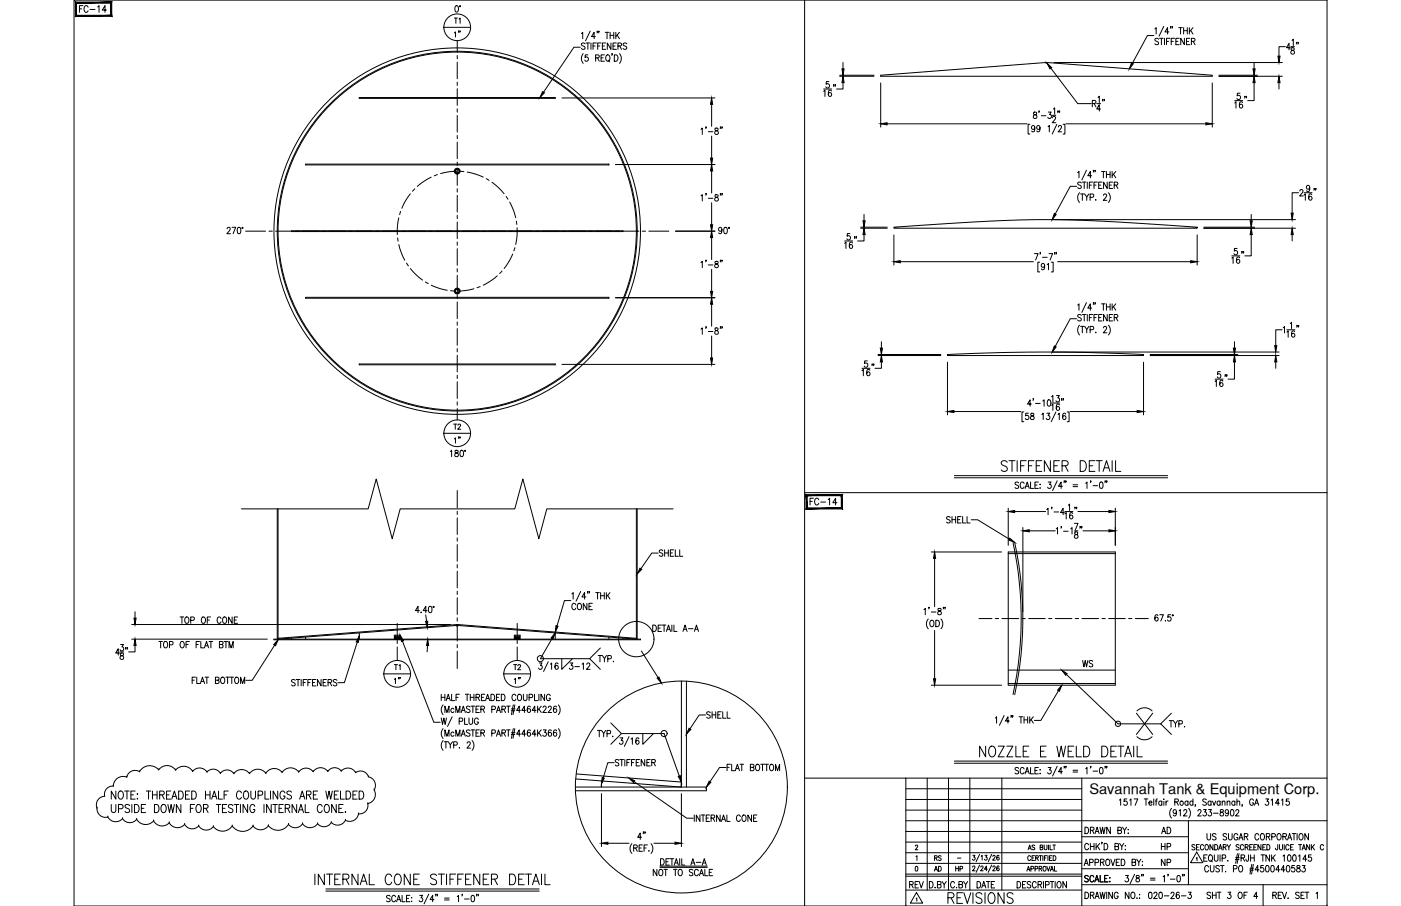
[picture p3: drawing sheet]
<svg xmlns="http://www.w3.org/2000/svg" width="432mm" height="279mm" viewBox="0 0 432 279" stroke-linecap="round" stroke-linejoin="round" font-family="sans-serif">
<defs><g id="words">
<g font-size="6.6">
<text x="300.9" y="234.6">NOZZLE E WELD DETAIL</text>
<text x="96.3" y="274.1">INTERNAL CONE STIFFENER DETAIL</text>
<text x="291.4" y="279.8">REVISIONS</text>
</g>
<g font-size="5.3">
<text x="23.6" y="4.9">FC-14</text>
<text x="248.7" y="157">FC-14</text>
<text x="290.7" y="162.6">SHELL</text>
<text x="202.1" y="172.9">SHELL</text>
<text x="174.6" y="207.8">3-12</text>
<text x="279.4" y="275.2">REV</text>
</g>
<g font-size="4.9">
<text x="139" y="8.5">T1</text>
<text x="139" y="133.7">T2</text>
<text x="142.9" y="137.9" transform="rotate(-90 142.9 137.9)">1&quot;</text>
<text x="54.7" y="193.3">TOP OF CONE</text>
<text x="120.6" y="207.8">T1</text>
<text x="157.3" y="207.8">T2</text>
<text x="332.7" y="206.7">WS</text>
<text x="161.6" y="212" transform="rotate(-90 161.6 212)">1&quot;</text>
<text x="217" y="222.6">SHELL</text>
<text x="357" y="258.2">AD</text>
<text x="357" y="263.2">HP</text>
<text x="357" y="268.1">NP</text>
</g>
<text font-size="4.5" x="335.7" y="244.9">Savannah Tank &amp; Equipment Corp.</text>
<g font-size="4.4">
<text x="287.2" y="269.9">AD</text>
<text x="287.2" y="266.7">RS</text>
<text x="293.5" y="269.9">HP</text>
</g>
<text font-size="2.6" x="294.2" y="266">-</text>
</g></defs>
<!-- layer: TEXT -->
<g fill="none" stroke="#000" stroke-width=".31">
<path d="M334.4 255.1a1.01 1.01 0 0 1 1.1 1 1.01 1.01 0 0 1-1.1 1zM336.1 256.1l.9-.2 .1-.6-1-.2v2M336.6 256.1l.6 1M337.5 257.1l.6-2 .7 2M337.7 256.4h.8M339 255.1l.4 2 .4-2 .4 2 .4-2M339.7 259.8h-.2h.2l-.2 .5M342.2 255.1v2l-1.1-2v2M344.5 256.1l1-.2 .1-.6-1.1-.2v2l1.1-.2 .1-.5-.5-.3M345 246.8l.4-.4v1.9M346 255.1l.6 1v1M347.2 255.1l-.6 1"/>
<path d="M347.3 246.4h-.8l-.1 .8a.61 .61 0 0 1 .9 .1 .61 .61 0 0 1-.1 .8 .61 .61 0 0 1-.8-.1M347.6 257h.2zM347.7 255.8v.1zM348.2 246.8l.4-.4v1.9M349.5 246.4h1.2l-.8 1.9M352.7 246.4h1.1M353.2 246.4v1.9M354.1 247.6h.9l-.1-.5a.58 .58 0 0 0-.8 .7 .58 .58 0 0 0 .9 .3M355.6 246.4v1.9M356.1 247h.5M356.7 246.4l-.3 .1-.1 .3v1.5M358.1 247.3l-.2-.2a.58 .58 0 0 0-.8 .6 .58 .58 0 0 0 1 .4"/>
<path d="M358.1 247v1.3M358.7 246.4v.2zM358.7 247.1v1.2M359.4 247v1.3M360 247l-.4 .1-.2 .5M361.1 249.3a2.24 2.24 0 0 0 0 3M362.1 247.3l.9-.1 .1-.6-1-.2v1.9M362.6 250.3l-.1 .3a.54 .54 0 0 1-.8 .1 .54 .54 0 0 1 0-.8 .54 .54 0 0 1 .8 .1l.1 .3a.9 .9 0 0 1-.6 1.3l-.4-.2M362.6 247.3l.6 1M363.4 250l.4-.3v1.9M364.8 250.1l.2-.3 .5-.1 .3 .5-1.1 1.4h1.2M366.1 247.3l-.1-.2a.58 .58 0 0 0-.8 .6 .58 .58 0 0 0 .9 .4"/>
<path d="M366.1 247v1.3M366.4 249.3a2.31 2.31 0 0 1 0 3M367.7 247.3a.56 .56 0 0 0-.8 0 .56 .56 0 0 0 0 .8 .56 .56 0 0 0 .8 0M367.7 246.4v1.9M368.5 248.3h-.2h.2l-.2 .4M369.2 250.1l.3-.4h.4l.3 .3-1.1 1.6h1.1M370.9 249.7h.9l-.5 .7a.6 .6 0 0 1 .5 .9 .6 .6 0 0 1-1.1 0M371.8 246.7l-.4-.3-.7 .3 .2 .4 .9 .7v.3l-.4 .2-.7-.2M372 257.1v1.4l.5 .5 .5-.3 .1-1.6M372.5 249.7h.9l-.5 .7a.6 .6 0 0 1 .5 1 .6 .6 0 0 1-1.1-.1M373.3 247.3a.56 .56 0 0 0-.8 0 .56 .56 0 0 0 0 .8 .56 .56 0 0 0 .8 0M373.3 247v1.3"/>
<path d="M373.7 247l.5 1.3 .5-1.3M374 250.8h1.5M374.8 257.3l-.4-.2-.7 .2 .1 .4 1 .8v.2l-.4 .3-.7-.3M376 247.3a.56 .56 0 0 0-.7 0 .56 .56 0 0 0 0 .8 .56 .56 0 0 0 .7 0M376 247v1.3M376.2 249.8v.5a.72 .72 0 0 1 .8 .4 .72 .72 0 0 1-.3 .9 .63 .63 0 0 1-.7-.6 .63 .63 0 0 1 .8-.6l.2-.3v-.3zM376.7 247.4l.4-.4 .4 .1v1.2M376.7 247v1.3M378.1 257.3l-.4-.2-.6 .1-.1 .5 .9 .5 .2 .5-.4 .3-.7-.3M378.2 247.4l.4-.4 .4 .1 .1 1.2M378.2 247v1.3M378.6 257.1v1.4l.5 .5 .6-.3 .1-1.6"/>
<path d="M378.6 250.3v.3a.54 .54 0 0 1-.8 .1 .54 .54 0 0 1 0-.8 .54 .54 0 0 1 .8 .1v.3a.9 .9 0 0 1-.6 1.3l-.3-.2M379.4 249.8l.3-.1a1.06 1.06 0 0 1 .6 .9 1.06 1.06 0 0 1-.6 1l-.3-.1-.2-.7zM380.6 247.3a.56 .56 0 0 0-.8 0 .56 .56 0 0 0 0 .8 .56 .56 0 0 0 .8 0M380.6 247v1.3M380.9 250.1l.1-.3 .5-.1 .3 .5-1 1.4h1.1M381.2 247.4l.4-.4 .4 .1 .1 1.2M381.2 246.4v1.9M381.5 257.5a.62 .62 0 0 0-.7-.4 .62 .62 0 0 0-.5 .7v.5a.62 .62 0 0 0 .6 .7 .62 .62 0 0 0 .6-.7h-.4M381.8 259l.7-1.9 .6 1.9M382.1 258.4h.8M382.9 248.3l-.1 .4M383.5 258l1-.1v-.7l-1-.1v1.9"/>
<path d="M384 258l.6 1M386.3 246.8a.61 .61 0 0 0-.7-.4 .61 .61 0 0 0-.5 .7v.5a.61 .61 0 0 0 .6 .8 .61 .61 0 0 0 .6-.8h-.4M386.7 248.3l.6-1.9 .6 1.9M386.9 247.7h.8M388 257.5a.61 .61 0 0 0-.8-.4 .61 .61 0 0 0-.4 .7v.5a.61 .61 0 0 0 .4 .7 .61 .61 0 0 0 .8-.4M388.8 257.2l.1-.1a1 1 0 0 1 .9 1 1 1 0 0 1-.9 .9 1.29 1.29 0 0 1-.1-1.8zM390.1 246.4h.9l-.5 .7a.6 .6 0 0 1 .5 .9 .6 .6 0 0 1-1.1 0M390.3 258l.9-.1 .1-.7-1-.1v1.9M390.8 258l.6 1M391.8 246.8l.4-.4v1.9M392 258.1l.9-.1 .1-.8-1-.1v1.9M393.9 257.2l.1-.1a1 1 0 0 1 .9 1 1 1 0 0 1-.9 .9 1.27 1.27 0 0 1-.1-1.8z"/>
<path d="M394.3 247.7h-1.2l.8-1.3v1.9M395 246.8l.4-.4v1.9M395.4 258l.9-.1 .1-.7-1-.1v1.9M395.9 258l.6 1M396.8 259l.7-1.9 .6 1.9M397.1 258.4h.8M397.3 246.4h-.8l-.1 .8a.61 .61 0 0 1 .9 .1 .61 .61 0 0 1-.1 .8 .61 .61 0 0 1-.9-.1M398.3 257.1h1.1M398.8 257.1v1.9M399.8 257.1v1.9M400.7 257.2l.1-.1a1 1 0 0 1 .8 1 1 1 0 0 1-.8 .9 1.29 1.29 0 0 1-.1-1.8zM403.3 257.1v1.9l-1.1-1.9v1.9"/>
<path d="M282.1 260.9l.3-.3 .4 .3-.7 1.2h.8M282.2 267.2h.2a.82 .82 0 0 1 .5 .7 .82 .82 0 0 1-.5 .7l-.3-.2zM282.3 264.2l.3-.3v1.5M282.4 277.1l.2-.2v1M282.5 275.2l1.9 3.3h-3.8zM288.2 273.6v.2zM288.9 272.8l1-.1v-.8l-1-.1v2l1.1-.2v-.4l-.4-.4M290.4 271.8l.6 1v1M291.7 271.8l-.7 1M294.2 272.3a.62 .62 0 0 0-.7-.5 .62 .62 0 0 0-.5 .8v.5a.62 .62 0 0 0 .5 .7 .62 .62 0 0 0 .7-.5M295.6 272.8l.9-.1 .1-.7-1-.2v2l1-.2 .1-.4-.4-.4M297 271.8l.6 1v1"/>
<path d="M298.3 271.8l-.7 1M299.8 267.4l.2-.3 .5 .2-.8 1.2h.8M299.8 263.8h.7l-.4 .5a.45 .45 0 0 1 .4 .7 .45 .45 0 0 1-.8 0M301.1 271.8a1 1 0 0 1 1.2 1 1 1 0 0 1-1.2 1zM301.9 266.8l-1.1 2.2M301.9 263.5l-1.1 2.2M302.3 267.4l.2-.3 .5 .2-.8 1.2h.9M302.4 264.1l.3-.3v1.5M302.6 273.8l.6-2 .6 2M303.6 263.8h.6l-.4 .5a.45 .45 0 0 1 .4 .7 .45 .45 0 0 1-.8 0M304 271.8h1.1M304.3 268.1h-.9l.6-1v1.4"/>
<path d="M304.6 271.8v2M305.6 266.8l-1 2.2M305.6 263.5l-1 2.2M306 267.4l.2-.3 .5 .2-.8 1.2h.9M306 264.1l.1-.3h.4l.2 .4-.8 1.1h.9M306.6 271.8h-1.1v2M307.9 267.3l-.1-.2a.73 .73 0 0 0-.7 .6 .73 .73 0 0 0 .5 .8 .42 .42 0 0 0 .3-.5 .42 .42 0 0 0-.6-.2l-.1 .3M307.9 264l-.1-.2a.73 .73 0 0 0-.7 .6 .73 .73 0 0 0 .5 .9 .42 .42 0 0 0 .4-.6 .42 .42 0 0 0-.7-.2l-.1 .3M313.5 271.8a1 1 0 0 1 1.1 1 1 1 0 0 1-1.1 1zM316.2 271.8h-1v2h1M316.5 268.6l.5-1.4 .4 1.4M316.7 268.2h.6"/>
<path d="M316.9 262.1l.5-1.5 .4 1.5M317.1 261.6h.5M317.6 264.2a.46 .46 0 0 0-.5-.3 .46 .46 0 0 0-.3 .5v.4a.46 .46 0 0 0 .3 .6 .46 .46 0 0 0 .5-.4M317.7 272.1l-.4-.3-.7 .3 .1 .5 .9 .5a.48 .48 0 0 1-.3 .7l-.7-.3M317.7 267.9h.8v-.7h-.8v1.4M318.1 264.6h.5M318.9 263.9h-.8v1.5h.8M318.9 260.8l-.3-.2-.5 .2 .1 .4 .7 .4-.3 .5-.5-.2M319 267.9h.7v-.7h-.7v1.4M319.2 264.6l.7-.1v-.6h-.7v1.5M319.4 272.3a.62 .62 0 0 0-.8-.5 .62 .62 0 0 0-.4 .8v.5a.62 .62 0 0 0 .4 .7 .62 .62 0 0 0 .8-.5M319.6 264.6l.4 .8"/>
<path d="M319.9 272.8l1-.1 .1-.7-1.1-.2v2M320.3 267.9l.7-.1v-.6h-.7v1.4M320.3 263.9h.8M320.5 272.8l.6 1M320.6 261.3l.7-.1 .1-.5-.8-.1v1.5l.8-.2v-.5l-.3-.1M320.7 267.9l.4 .7M320.7 263.9v1.5M321.4 263.9v1.5M321.6 271.8v2M321.7 267.2a.68 .68 0 0 1 .7 .7 .68 .68 0 0 1-.7 .7l-.2-.5zM321.8 260.6v1l.4 .5 .4-.2 .1-1.3M321.9 264.6h.5"/>
<path d="M322.2 272.9l1-.1v-.9l-1-.1v2M322.6 267.2l.5 1.4 .5-1.4M322.7 263.9h-.8v1.5M323 263.9v1.5M323.2 260.6v1.5M323.5 264.6h.4M323.6 260.6v1.5h.8M323.7 271.8h1.1M323.7 268.6l.5-1.4 .5 1.4M323.9 268.2h.6M324.2 263.9h-.7v1.5h.7M324.3 271.8v2"/>
<path d="M324.5 260.6h.8M324.6 263.9a.75 .75 0 0 1 .9 .7 .75 .75 0 0 1-.9 .8zM324.9 260.6v1.5M325 267.2v1.4h.7M325.2 271.8v2M326.1 271.9l.1-.1a1.01 1.01 0 0 1 .9 1 1.01 1.01 0 0 1-.9 1 1.27 1.27 0 0 1-.1-1.9zM328.7 271.8v2l-1.1-2v2M334.2 266.9l.6-1.9 .6 1.9M334.4 275.1a1 1 0 0 1 1.1 1 1 1 0 0 1-1.1 1zM334.4 266.3h.8M335.4 270.3l-.4-.3-.7 .3 .2 .4 .9 .7v.3l-.4 .3-.7-.3M335.5 260.6a.62 .62 0 0 0-.7-.5 .62 .62 0 0 0-.5 .8v.4a.62 .62 0 0 0 .5 .8 .62 .62 0 0 0 .7-.5"/>
<path d="M335.8 266l1-.1 .1-.7-1.1-.2v1.9M336.1 276.1l.9-.1 .1-.7-1-.2v2M336.1 260.1v2M336.1 261h1.1M336.6 276.1l.6 1M337.1 270.5a.61 .61 0 0 0-.7-.5 .61 .61 0 0 0-.5 .7v.5a.61 .61 0 0 0 .5 .8 .61 .61 0 0 0 .7-.5M337.2 260.1v2M337.4 272l.7-2 .6 2M337.5 277.1l.6-2 .7 2M337.5 266l1-.1v-.7l-1-.2v1.9M337.7 271.3h.8M337.7 276.5h.8"/>
<path d="M337.8 260.1v2M338.2 260.9l.7 1.2M338.9 260.1l-1.1 1.3M339 275.1l.4 2 .4-2 .4 2 .4-2M339.1 270v2h1M339.2 265.9l.9-.1v-.7l-.9-.1v1.9M339.7 265.9l.6 1M340.3 260.1a1 1 0 0 1 1.1 1 1 1 0 0 1-1.1 1zM340.5 270.9h.6M341.1 265.1l.1-.1a1 1 0 0 1 .9 .9 1 1 0 0 1-.9 1 1.26 1.26 0 0 1-.1-1.8zM341.1 275.1v2M341.5 270h-1v2h1"/>
<path d="M342 271.9h.1zM342.1 270.6v.2zM342.4 265l.6 1.9 .6-1.9M342.9 275.1v2l-1.2-2v2M343.6 261l1-.1v-.7l-1-.1v2l1.1-.2 .1-.5-.4-.4M344 265.9h.7M344.6 275.6a.62 .62 0 0 0-.7-.5 .62 .62 0 0 0-.5 .8v.5a.62 .62 0 0 0 .6 .7 .62 .62 0 0 0 .6-.7h-.4M345.1 265h-1.1v1.9h1.1M345.1 260.1l.6 .9v1.1M345.6 265a1 1 0 0 1 1.1 .9 1 1 0 0 1-1.1 1zM346.4 260.1l-.7 .9M346.8 260.8v.1z"/>
<path d="M346.8 261.9v.2zM346.9 270h.9l-.5 .7a.6 .6 0 0 1 .5 1 .6 .6 0 0 1-1.1-.1M348 275.1v2l-1.2-2v2M348.8 275.2l.2-.1a1 1 0 0 1 .8 1 1 1 0 0 1-.8 1 1.29 1.29 0 0 1-.2-1.9zM348.9 265.9l1-.1v-.7l-1-.1v1.9l1-.1 .1-.5-.4-.4M349.7 269.6l-1.4 3M350.2 270.1v.5a.73 .73 0 0 1 .9 .5 .73 .73 0 0 1-.3 .9 .64 .64 0 0 1-.8-.7 .64 .64 0 0 1 .9-.6l.2-.2-.1-.4zM350.4 277h.1zM350.4 265l.6 .9v1M351.2 275.8h.1M351.2 276.9h.1M351.6 265l-.6 .9"/>
<path d="M351.9 269.7h-.1h.1l-.1 .5M352 266.8h.2zM352.1 265.6v.2zM352.4 269.7l-.1 .5M354.2 275.2l.4-.1a1.15 1.15 0 0 1-.2 2l-.4-.4v-.4zM354.6 270.8h1.4M354.6 271.4h1.4M355.6 275.6l.4-.5 .4 .1 .2 .3-.2 .7-.8 .9h1.1M357.4 275.2l.4-.1a1.15 1.15 0 0 1-.2 2l-.4-.4-.1-.4zM358.5 270.4l.4-.4v2M358.8 276.3h1.5M360.1 269.7l-.2 .5"/>
<path d="M360.7 271.1h1.4M360.9 275.6l.3-.5h.3l.4 .4-.3 .7-.8 .9h1.2M362.9 270.1l.3-.1a1.09 1.09 0 0 1 .6 1 1.09 1.09 0 0 1-.6 1 1.43 1.43 0 0 1-.3-1.9zM363.5 275.4l-.5-.3a1.12 1.12 0 0 0 .1 2 .58 .58 0 0 0 .4-.8 .58 .58 0 0 0-.9-.1l-.1 .3M364.1 276.3h1.4M364.5 269.7l-.1 .5M365 269.7h-.2h.2l-.2 .5M366.2 275.1h.9l-.5 .8a.6 .6 0 0 1 .5 .9 .6 .6 0 0 1-1-.1M368.3 260.7l-.3-.2-.7 .2 .1 .3 .9 .6-.3 .5-.7-.2M368.7 264.6l.2-.1v1M368.8 261.3h.5M368.8 262.8l1.9 3.2h-3.8z"/>
<path d="M369.6 260.5h-.8v1.6h.8M371 260.9a.51 .51 0 0 0-.7-.4 .51 .51 0 0 0-.3 .6v.4a.51 .51 0 0 0 .4 .6 .51 .51 0 0 0 .6-.4M371 264.6h.6M371.5 260.7l.3-.2a.8 .8 0 0 1 .7 .8 .8 .8 0 0 1-.9 .7l-.2-.5zM372 263.6h-1v2h1M372.5 267.4a.62 .62 0 0 0-.8-.5 .62 .62 0 0 0-.4 .8v.4a.62 .62 0 0 0 .4 .8 .62 .62 0 0 0 .8-.5M372.6 263.9l.3-.3a1 1 0 0 1 .8 1 1 1 0 0 1-.8 1l-.5-.7zM373 266.9v1.4l.5 .6 .6-.3 .1-1.7M373.1 275.4l-.4-.3-.5 .1-.1 .6 .9 .5 .1 .5-.4 .3-.7-.3M373.2 265.2l.4 .6M373.7 276.1h1.1M373.7 275.1v2"/>
<path d="M373.8 260.5v1.6l-.9-1.6v1.6M374.3 263.6v1.4l.5 .6 .5-.3 .1-1.7M374.4 260.5a.84 .84 0 0 1 .9 .8 .84 .84 0 0 1-.9 .8zM374.8 275.1v2M375.2 275.1h1.1M375.6 262.1l.5-1.6 .6 1.6M375.8 275.1v2M375.8 261.6h.7M375.8 267.2l-.4-.3-.7 .3 .2 .5 .9 .6v.3l-.4 .3-.7-.3M376 263.6v2M376.2 266.9h1.1M376.7 264.7l.9-.1 .1-.8-1-.2v2"/>
<path d="M376.7 266.9v2M377 261.3l.8-.1v-.7h-.8v1.6M377.5 261.3l.4 .8M377.7 268.7v.2zM378.2 260.5l.5 .8v.8M378.4 265.4v.2zM378.5 275.1h.8l-.4 .8a.6 .6 0 0 1 .5 .9 .6 .6 0 0 1-1.1-.1M379.3 260.5l-.6 .8M380.2 267.9h.9l.1-.8-1-.2v2M380.7 265h1.2M380.8 264.5h1.1M381.4 263.2l-.6 3.1"/>
<path d="M381.9 263.2l-.6 3.1M381.9 260.7l-.3-.2-.6 .2 .1 .4 .7 .4v.5l-.5 .1-.3-.2M381.9 275.2l.2-.1a1 1 0 0 1 .8 1 1 1 0 0 1-.8 1 1.27 1.27 0 0 1-.2-1.9zM382.1 267l.1-.1a1.02 1.02 0 0 1 .8 1 1.02 1.02 0 0 1-.8 1 1.27 1.27 0 0 1-.1-1.9zM382.5 264.6l1-.1v-.7l-1-.2v2M383.1 264.6l.5 1M383.3 260.9a.51 .51 0 0 0-.6-.4 .51 .51 0 0 0-.4 .6v.4a.51 .51 0 0 0 .4 .6 .51 .51 0 0 0 .6-.4M383.4 276.1h.6M383.8 261.3l.8-.1v-.6l-.8-.1v1.6M384.2 261.3l.5 .8M384.5 275.1h-1.1v2M384.8 263.6l-.1 1.9h-.5l-.2-.6"/>
<path d="M385.2 268.3h1.1M385.2 261.3h.5M385.3 267.8h1.1M385.4 264.6h1.2M385.4 263.6v2M385.8 266.6l-.5 3M386 260.5h-.8v1.6h.8M386.3 266.6l-.6 3M386.4 261.3h.6M386.6 263.6v2M387.3 260.5h-.9v1.6h.9M387.6 276.5h-1.2l.8-1.4v2"/>
<path d="M388 268.2h-1.2l.8-1.3v2M388.6 260.5v1.6l-.9-1.6v1.6M388.6 263.6h1.2M389.2 261.3h.5M389.2 263.6v2M389.4 266.9h-.8l-.1 .9a.62 .62 0 0 1 .9 0 .62 .62 0 0 1-.1 .9 .62 .62 0 0 1-.8-.2M390.1 260.5h-.9v1.6h.9M390.3 267l.2-.1a1.09 1.09 0 0 1 .7 1 1.09 1.09 0 0 1-.7 1l-.4-.4-.1-.4zM390.5 260.5a.83 .83 0 0 1 .9 .8 .83 .83 0 0 1-.9 .8zM391.3 263.6v2l-1.1-2v2M391.9 267l.2-.1a1.09 1.09 0 0 1 .7 1 1.09 1.09 0 0 1-.7 1 1.43 1.43 0 0 1-.2-1.9zM391.9 263.6v2"/>
<path d="M392.3 276.1l1-.1v-.8l-1-.1v2M392.3 264.5l.7 1.1M392.9 276.1l.5 1M393 263.6l-1.1 1.3M393.8 260.5l-.1 1.5h-.4l-.2-.4M394 276.1h.6M394.3 260.5v1.1l.4 .5 .4-.1 .2-.4v-1.1M394.4 268.2h-1.2l.8-1.3v2M395 275.1h-1v2h1M395.2 275.1l.7 2 .6-2M395.4 264l.4-.4v2M395.8 260.5v1.6"/>
<path d="M396 268.2h-1.2l.8-1.3v2M396.7 267l.2-.1a1.09 1.09 0 0 1 .7 1 1.09 1.09 0 0 1-.7 1l-.2-.1-.3-.7zM396.9 277h.2zM397 263.7l.3-.1a1.07 1.07 0 0 1 .6 1 1.07 1.07 0 0 1-.6 1 1.38 1.38 0 0 1-.3-1.9zM397.3 260.9a.52 .52 0 0 0-.6-.4 .52 .52 0 0 0-.4 .6v.4a.52 .52 0 0 0 .4 .6 .52 .52 0 0 0 .6-.4M397.8 261.3h.5M398.6 260.5h-.8v1.6h.8M398.6 263.7l.3-.1a1.07 1.07 0 0 1 .6 1 1.07 1.07 0 0 1-.6 1 1.35 1.35 0 0 1-.3-1.9zM399 266.9h-.8l-.1 .9a.62 .62 0 0 1 .9 0 .62 .62 0 0 1-.1 .9 .62 .62 0 0 1-.9-.2M399.8 267v.6a.73 .73 0 0 1 .8 .4 .73 .73 0 0 1-.3 .9 .64 .64 0 0 1-.7-.7 .64 .64 0 0 1 .8-.5l.3-.3-.1-.4zM400.2 264l.4-.4v2M400.2 260.5h1"/>
<path d="M400.4 275.4l-.4-.3-.7 .3 .1 .4 1 .7v.3l-.4 .3-.7-.3M400.7 260.5v1.6M401 276.1h.6M401.3 262.1l.5-1.6 .6 1.6M401.4 266.9h.9l-.5 .8a.6 .6 0 0 1 .5 .9 .6 .6 0 0 1-1.1-.1M401.5 261.6h.7M402 275.1h-1v2h1M402.3 275.1h1.1M402.8 264.9h-1.2l.8-1.3v2M402.8 275.1v2M403.6 260.5v1.6l-.9-1.6v1.6M404.1 263.6h-.8l-.1 .9a.61 .61 0 0 1 .9 0 .61 .61 0 0 1 0 .9 .61 .61 0 0 1-.9-.2"/>
<path d="M404.2 260.5v1.6M404.5 261.2l.6 .9M405.1 260.5l-.9 1.1M405.6 275.5l.4-.4v2M407.9 260.9a.52 .52 0 0 0-.6-.4 .52 .52 0 0 0-.4 .6v.4a.52 .52 0 0 0 .4 .6 .52 .52 0 0 0 .6-.4"/>
<circle cx="364.2" cy="247.6" r=".62"/>
</g>
<!-- layer: 0 -->
<g fill="none" stroke="#000" stroke-width=".31">
<path d="M22.8 0h386.2v279.4h-386.2zM248 0v279.4M248 151.9h161M248 240h161M279.2 240v39.4M285.8 240v34.5M292.3 240v34.5M298.9 240v34.5M308.8 240v34.5M333.4 240v39.4M279.2 243.2h54.2M279.2 246.5h54.2"/>
<path d="M279.2 249.8h54.2M279.2 256.4h54.2M279.2 259.7h54.2M279.2 253.1h129.8M333.4 258h32.9M366.3 253.1v19.7M279.2 266.3h54.2M279.2 263h87.1M279.2 270.2h54.2M279.2 269.6h54.2M279.2 274.5h54.2M333.4 272.8h75.6"/>
<path d="M333.4 267.9h32.9M389.3 272.8v6.6"/>
</g>
<!-- layer: SHOP TAG -->
<path d="M279.2 279.4h.1M409 279.4h.1" fill="none" stroke="#000" stroke-width=".31"/>
<!-- layer: TEXT -->
<g fill="#000" stroke="#000" stroke-width=".31">
<path d="M23.3 .6l.3 4.1v-3.7zM23.3 .6l.3 4.1-.3 .3zM23.6 4.7l-.3 .3 10.8-.3zM23.3 5l10.8-.3 .3 .3zM34.1 1v3.7l.3 .3zM34.4 .6v4.4l-.3-4zM23.6 1h10.5l.3-.4zM23.3 .6h11.1l-10.8 .4z"/>
<path d="M248.4 152.5l.4 4.1v-3.7zM248.4 152.5l.4 4.1-.4 .4zM248.4 157l10.9-.4h-10.5zM248.4 157l10.9-.4 .3 .4zM259.3 152.9v3.7l.3 .4zM259.3 152.9l.3-.4v4.5zM248.8 152.9h10.5l.3-.4zM248.4 152.5h11.2l-10.8 .4z"/>
</g>
<!-- layer: DIM -->
<g fill="none" stroke="#000" stroke-width=".31">
<path d="M136.8 8.4h8.2M140 10.1l.4-.3v1.6M140.4 1.8h.3a1.07 1.07 0 0 1 .6 .9 1.07 1.07 0 0 1-.6 1l-.3-.1-.2-.7zM178.9 14.6h-2l-9.4 13.8M179.2 10.4l.4-.4v1.9M179.7 16.5a2.3 2.3 0 0 0 0 3M180.3 13.5l-.4-.2-.7 .2 .1 .5 1 .7v.2l-.4 .3-.7-.3M180.6 13.3h1.1M181.2 16.9h-.8l-.1 .9a.62 .62 0 0 1 .9 0 .62 .62 0 0 1-.1 .9 .62 .62 0 0 1-.9-.2M181.2 13.3v1.9M181.9 9.6l-1.4 3M182.1 13.3v1.9"/>
<path d="M182.8 14.2h.6M183.5 11.3h-1.2l.8-1.3v1.9M183.6 17.8h.9l.1-.7-1-.2v2M183.8 13.3h-1v1.9M184.2 9.7h-.2h.2l-.2 .5M184.2 17.8l.5 1.1M184.2 14.2h.7M184.6 9.7l-.1 .5M185.3 13.3h-1.1v1.9M185.3 17.8h.6M185.7 14.2h.6M186.3 16.9h-1v2h1"/>
<path d="M186.5 10h1.2M186.7 13.3h-1v1.9h1M187 17l.2-.1a1 1 0 0 1 .8 1 1 1 0 0 1-.8 1 1.24 1.24 0 0 1-.2-1.9zM187.1 10v1.9M187.4 18.5l.5 .6M188 10v1.9M188 10.9h1.2M188.3 13.3v1.9l-1.1-1.9v1.9M188.7 16.6h-.2h.2l-.2 .5M188.9 14.2h.7M189.2 10v1.9M189.3 16.9a1 1 0 0 1 1.2 1 1 1 0 0 1-1.2 1z"/>
<path d="M189.8 10v1.9M190 13.3h-1.1v1.9h1.1M190.2 10.8l.7 1.1M190.5 14.2l.9-.1 .1-.7-1-.1v1.9M190.9 16.5a2.24 2.24 0 0 1 0 3M190.9 10l-1.1 1.3M191 14.2l.6 1M193.2 13.5l-.4-.2-.8 .2 .2 .5 1 .7v.2l-.4 .3-.8-.3M259.8 19.3v1.9M322.3 19.3l.2 .2 .3-.2M324.8 19.3h70.4M355.6 11h-1.9l-4.7 8.5"/>
<path d="M355.9 8.9l.4-.4v2M357.1 12.1l-.4-.3-.8 .3 .2 .5 .9 .4-.1 .7-.6 .1-.4-.3M357.4 11.8h1.1M357.9 11.8v2M358.7 8.1l-1.5 3.1M358.9 11.8v2M359.5 12.8h.7M360.3 9.8h-1.2l.8-1.3v2M360.6 11.8h-1.1v2M360.9 8.3l-.2 .4M361 12.8h.6M361.4 8.3h-.2h.2l-.2 .4"/>
<path d="M362 11.8h-1v2M362.4 12.8h.7M363.3 8.5h1.1M363.5 11.8h-1.1v2h1.1M363.9 8.5v2M364.8 8.5v2M364.8 9.5h1.1M365 11.8v2l-1.1-2v2M365.7 12.8h.6M365.9 8.5v2M366.6 8.5v2M366.7 11.8h-1v2h1"/>
<path d="M367 9.4l.7 1.1M367.2 12.8l1-.1v-.7l-1-.2v2M367.7 8.5l-1.1 1.3M367.7 12.8l.6 1M386.5 19.3v1.9M396.2 14.4h-2v2.9M397.7 14.7h-1.2l.8-1.3v2M397.8 14.4h1.2M398 14.8v.6a.72 .72 0 0 1 .9 .4 .72 .72 0 0 1-.3 .9 .63 .63 0 0 1-.8-.7 .63 .63 0 0 1 .9-.5l.2-.3-.1-.4zM398.2 12.5l.4-.4v2M399.7 13.1h-.2h.2l-.2 .5M400.2 13.1l-.2 .5"/>
<path d="M173.2 30.2h47.1M216 39.9l.5-.4v2M217.7 39.2h-.2h.2l-.2 .5M219.3 32.2v6.8M220.5 39.6v.6a.72 .72 0 0 1 .8 .4 .72 .72 0 0 1-.3 .9 .64 .64 0 0 1-.8-.7 .64 .64 0 0 1 .9-.6l.2-.2-.1-.4zM222.1 39.2h-.1h.1l-.1 .5M222.6 39.2l-.2 .5M253.9 28.2l.4-.4v2M253.9 27.5h2.4M255.5 25.1h-.8l-.1 .9a.62 .62 0 0 1 .9 0 .62 .62 0 0 1-.1 .9 .62 .62 0 0 1-.9-.1M256.2 28.1l-.4-.3a1.13 1.13 0 0 0 0 2 .58 .58 0 0 0 .5-.9 .58 .58 0 0 0-.9-.1l-.1 .3M257 26.2h-.1h.1l-.1 .4"/>
<path d="M257.5 26.2h-.1h.1l-.1 .4M258.8 23.5h10.6M258.8 23.2h10.6M259.8 25.5v2h-1.9M271.4 25.6v13.6M273.4 38.2h43.1M317.4 38.3h-.5v3h.5M318.6 34.7v.5a.72 .72 0 0 1 .9 .4 .72 .72 0 0 1-.3 .9 .63 .63 0 0 1-.8-.6 .63 .63 0 0 1 .9-.6l.2-.3-.1-.3zM318.9 39.3l-.2 .5a.55 .55 0 0 1-.7-.1 .55 .55 0 0 1 .1-.8 .55 .55 0 0 1 .8 .1v.3a.93 .93 0 0 1-.6 1.4l-.3-.3M320.3 34.3l-.2 .5M320.5 39.3l-.2 .5a.55 .55 0 0 1-.7-.2 .55 .55 0 0 1 .1-.7 .55 .55 0 0 1 .8 .1v.3a.93 .93 0 0 1-.6 1.4l-.3-.3M321 35.7h1.4"/>
<path d="M323 39.1l.4-.4v2M323.1 34.6h.9l-.5 .7a.6 .6 0 0 1 .5 .9 .6 .6 0 0 1-1.1 0M323.9 21l8.3 11h4.1M324.3 35.6h1.1M324.4 36.3l.1-.3 .5-.1 .3 .5-1 1.4h1.1M324.7 33.6l.4-.3v1.9M325.7 38.3l-1.4 3M326.1 34.3h-.1h.1l-.1 .5M326.2 39.2l.3-.5h.4l.3 .4-1.1 1.6h1.1M326.6 34.3l-.1 .5M327.6 38.3h.6v3h-.6M328.5 38.2h43.2"/>
<path d="M336.7 31.9l.9-.1 .1-.6-1-.2v2M337.2 31.9l.6 1.1M338 32h1.2M338.4 30l.4-.3v1.9M339.2 33.6h-1.2l.8-1.3v2M339.9 30.7h-.1h.1l-.1 .5M340.4 30.7l-.1 .5M373.6 25.6v13.6M375.7 23.5h19.5M375.7 23.2h11.8M380.6 31.8l.3-.4v1.9M380.6 31h2.4"/>
<path d="M382.2 28.7h-.8l-.1 .9a.61 .61 0 0 1 .9 0 .61 .61 0 0 1-.1 .9 .61 .61 0 0 1-.9-.2M382.9 31.6l-.4-.2a1.14 1.14 0 0 0 0 1.9 .57 .57 0 0 0 .5-.8 .57 .57 0 0 0-.9-.1l-.1 .3M383.7 29.8l-.1 .4M384.2 29.8l-.1 .4M386.5 25.5v5.5h-1.9M394.2 25.5v2M189.7 50.7h30.6M217.7 59.8h-.2h.2l-.2 .4M218.3 40.6h1.4M219.3 42v6.8M219.3 52.7v6.8M222.1 59.8h-.1h.1l-.1 .4"/>
<path d="M222.6 59.8l-.2 .4M331.8 57.5h-1.9l-4.7 8.5M332.1 53.2l.4-.3v1.9M332.7 59.4a2.24 2.24 0 0 0 0 3M333 59.8h1.2M333.3 56.4l-.4-.2-.8 .2 .2 .5 .9 .5 .1 .4-.4 .3-.8-.3M333.6 56.2h1.1M333.6 59.8v2M334.2 56.2v1.9M334.3 59.8l.6 .9v1.1M334.9 52.5l-1.5 3M335.1 56.2v1.9"/>
<path d="M335.6 59.8l-.7 .9M335.7 57.1h.7M336.5 54.2h-1.2l.8-1.3v1.9M336.8 56.2h-1.1v1.9M337.1 52.6l-.1 .4M337.2 57.1h.6M337.6 52.6h-.2h.2l-.2 .4M338.2 56.2h-1v1.9M338.6 57.1h.7M339.5 52.9h1.1M339.7 56.2h-1.1v1.9h1.1M340.1 52.9v1.9"/>
<path d="M341 52.9v1.9M341 53.8h1.1M341.2 56.2v1.9l-1.1-1.9v1.9M341.6 59.4a2.24 2.24 0 0 1 0 3M341.9 57.1h.6M342.1 52.9v1.9M342.8 52.9v1.9M342.9 56.2h-1v1.9h1M343.2 53.7l.7 1.1M343.4 57.1l1-.1v-.7l-1-.1v1.9M343.9 52.9l-1.1 1.3M344 57.1l.5 1"/>
<path d="M400.2 59.4h-1.9v6.3M400.6 58.9l.4-.4h.3l.3 .3-.2 .7-.8 .9h1.1M401.9 59.4h2.5M403.7 57.8a.53 .53 0 0 1-.8 .4 .53 .53 0 0 1-.2-.8 .53 .53 0 0 1 .9 0l.1 .4a.95 .95 0 0 1-.7 1.3l-.3-.3M405.1 58.2h-.2h.2l-.2 .5M405.6 58.2h-.2h.2l-.2 .5M70 70.6l.2-.4 .4-.1 .4 .6-1.1 1.4h1.1M71.5 70.1h1.1l-.8 2M73.3 70.2h.7l.1 .3v1.2l-.4 .4-.4-.1-.1-.3-.1-.7zM208.2 71.3h12.1M216 60.4l.5-.4v2M218.3 61.2h1.4"/>
<path d="M219.3 62.5v6.8M219.3 73.3v6.8M220.5 60.1v.6a.72 .72 0 0 1 .8 .4 .72 .72 0 0 1-.3 .9 .63 .63 0 0 1-.8-.7 .63 .63 0 0 1 .9-.5l.2-.3-.1-.4zM222.5 70.8a.56 .56 0 0 1-.8 .5 .56 .56 0 0 1-.2-.9l.4-.3a1.07 1.07 0 0 1 .7 1 1.07 1.07 0 0 1-.7 1l-.4-.3M223.3 70.2h.6l.2 .3v1.2l-.4 .4-.4-.1-.2-.3v-.7zM260.3 75l.4-.3v1.9M260.3 74.3h2.5M262 72h-.8l-.1 .9a.61 .61 0 0 1 .9 0 .61 .61 0 0 1-.1 .9 .61 .61 0 0 1-.9-.2M262.7 74.9l-.5-.2a1.14 1.14 0 0 0 .1 1.9 .55 .55 0 0 0 .6-.5 .55 .55 0 0 0-.5-.6 .55 .55 0 0 0-.6 .5M263.5 73.1h-.1h.1l-.1 .4M264 73.1l-.2 .4M265.3 70.1h8.2"/>
<path d="M265.3 70.4h8.2M266.3 72.3v2h-2M266.3 66.1v2M275.5 72.4v9.3M318.8 78.2h1.2l-.8 2M320.7 77.9l-.2 .5M321.3 79.4h1.4M323.3 78.2h1.1l-.8 2M324.3 67.7h75M325.1 77.9l-.1 .5M325.6 77.9h-.1h.1l-.1 .5M336 60.9l1-.2v-.8l-1-.1v2"/>
<path d="M337.7 61.6v.2zM340.1 60.3l.2-.4 .5-.1 .3 .6-1.1 1.4h1.2M369 72.4v9.3M371 70.1h15.7M371 70.4h28.3M379.6 79.6l.4-.4v2M379.6 78.9h2.5M381.3 76.6h-.8l-.1 .8a.62 .62 0 0 1 .9 .1 .62 .62 0 0 1-.1 .9 .62 .62 0 0 1-.9-.2M382.1 79.5l-.4-.3a1.1 1.1 0 0 0-.6 1 1.1 1.1 0 0 0 .6 1 .57 .57 0 0 0 .4-.8 .57 .57 0 0 0-.9-.1l-.1 .3M382.8 77.6l-.1 .5M383.3 77.6h-.1h.1l-.1 .5M385.6 72.3v6.6h-2"/>
<path d="M385.6 66.1v2M398.3 72.3v2M401.9 60.2l.4-.4v1.9M404.3 60l-.5-.2a1.13 1.13 0 0 0 .1 1.9 .59 .59 0 0 0 .5-.7 .59 .59 0 0 0-.8-.4l-.2 .5M189.7 91.8h30.6M216 80.9l.5-.3v2M217.7 80.3h-.2h.2l-.2 .5M218.3 81.7h1.4M219.3 83.1v6.8M219.3 93.8v6.8M220.5 80.7v.5a.72 .72 0 0 1 .8 .5 .72 .72 0 0 1-.3 .9 .64 .64 0 0 1-.8-.7 .64 .64 0 0 1 .9-.6l.2-.3-.1-.3zM222.1 80.3h-.1h.1l-.1 .5"/>
<path d="M222.6 80.3l-.2 .5M277.5 80.7h41M320.4 80.9h-.5v3h.5M322 81.9a.54 .54 0 0 1-.8 .4 .54 .54 0 0 1-.2-.8 .54 .54 0 0 1 .9 0l.1 .4a.94 .94 0 0 1-.7 1.3l-.3-.3M322.7 81.6l.5-.4v2M324 80.9h.6v3h-.6M326 80.7h41M331.8 98.3h-1.9l-4.7 8.5M332.1 94.1l.4-.4v2M333.3 97.3l-.4-.3-.8 .3 .2 .4 1 .7v.3l-.4 .3-.8-.3M333.6 97h1.1M334.2 97v2"/>
<path d="M334.9 93.3l-1.5 3M335.1 97v2M335.7 97.9h.7M336.5 95h-1.2l.8-1.3v2M336.8 97h-1.1v2M337.1 93.4l-.1 .5M337.2 97.9h.6M337.6 93.4h-.2h.2l-.2 .5M338.2 97h-1v2M338.6 97.9h.7M339.5 93.7h1.1M339.7 97h-1.1v2h1.1"/>
<path d="M340.1 93.7v2M341 93.7v2M341 94.6h1.1M341.2 97v2l-1.1-2v2M341.9 97.9h.6M342.1 93.7v2M342.8 93.7v2M342.9 97h-1v2h1M343.2 94.6l.7 1.1M343.4 97.9l1-.1v-.6l-1-.2v2M343.9 93.7l-1.1 1.3M344 97.9l.5 1.1"/>
<path d="M397.7 99.8l.4-.4v2M173.2 112.4h47.1M216 101.5l.5-.4v2M217.7 100.8h-.2h.2l-.2 .5M218.3 102.2h1.4M219.3 103.6v6.8M220.5 101.2v.6a.72 .72 0 0 1 .8 .4 .72 .72 0 0 1-.3 .9 .63 .63 0 0 1-.8-.7 .63 .63 0 0 1 .9-.5l.2-.3-.1-.4zM222.1 100.8h-.1h.1l-.1 .5M222.6 100.8l-.2 .5M265.7 114.3l.4-.4v2M265.7 113.6h2.5M267.3 111.3h-.8l-.1 .8a.62 .62 0 0 1 .9 .1 .62 .62 0 0 1-.1 .8 .62 .62 0 0 1-.8-.1"/>
<path d="M268.1 114.2l-.5-.3a1.14 1.14 0 0 0 .1 2 .57 .57 0 0 0 .4-.8 .57 .57 0 0 0-.9-.1l-.1 .2M268.9 112.3h-.2h.2l-.2 .5M269.3 112.3l-.1 .5M270.6 109.3h19.4M270.6 109.6h19.4M271.7 111.6v2h-2M271.7 105.4v2M292 111.7v16.2M324.3 108.6h69.9M332.7 100.3a2.24 2.24 0 0 0 0 3M333 100.6h1.2M333.6 100.6v2"/>
<path d="M334.3 100.6l.6 1v1M335.6 100.6l-.7 1M336 101.7l1-.1v-.8l-1-.2v2M337.7 102.5h.1zM340.1 101.1l.3-.5h.4l.3 .4-.3 .7-.8 .9h1.2M341.6 100.3a2.24 2.24 0 0 1 0 3M352.4 111.7v16.2M354.5 109.3h27M354.5 109.6h39.7M374.5 117.6l.4-.4v2M374.5 116.9h2.5M376.1 114.6h-.8l-.1 .9a.61 .61 0 0 1 .9 0 .61 .61 0 0 1 0 .9 .61 .61 0 0 1-.9-.2"/>
<path d="M376.9 117.5l-.3-.3a1.09 1.09 0 0 0-.7 1 1.09 1.09 0 0 0 .6 1 .56 .56 0 0 0 .5-.5 .56 .56 0 0 0-.5-.6 .56 .56 0 0 0-.6 .5M377.7 115.7l-.2 .4M378.2 115.7h-.2h.2l-.2 .4M380.5 111.6v5.3h-2M380.5 105.4v2M393.2 111.6v2M395.2 101.7h-2v4.9M395.5 101.1l.4-.4v2M396.6 102.4l.4-.4v2M396.6 101.7h2.5M399 102.3l-.3-.3a1.11 1.11 0 0 0-.1 2 .55 .55 0 0 0 .6-.5 .55 .55 0 0 0-.5-.6 .55 .55 0 0 0-.6 .4M399.8 100.4h-.2h.2l-.2 .5"/>
<path d="M400.3 100.4l-.2 .5M136.8 133.6h8.2M138.8 139.2l.4-.3v1.9M140.3 138.9v.6a.72 .72 0 0 1 .9 .4 .72 .72 0 0 1-.3 .9 .63 .63 0 0 1-.8-.6 .63 .63 0 0 1 .8-.6l.3-.3-.1-.4zM142 138.9h.2a1.07 1.07 0 0 1 .7 .9 1.07 1.07 0 0 1-.7 1l-.2-.1-.2-.7zM294 126.9h20.6M315.5 127h-.5v3h.5M317 127.4h-.8l-.1 .9a.61 .61 0 0 1 .9 0 .61 .61 0 0 1-.1 .9 .61 .61 0 0 1-.9-.2M317.8 127.5v.6a.72 .72 0 0 1 .8 .4 .72 .72 0 0 1-.3 .9 .63 .63 0 0 1-.7-.7 .63 .63 0 0 1 .8-.5l.2-.3v-.4zM317.9 124.6h-1.2l.8-1.3v2M318.5 123l-.1 .5M319.2 124.4h1.4"/>
<path d="M321.1 127.8l.4-.4v2M321.4 123.7l.4-.4v2M322.6 127.4h.9l-.5 .8a.6 .6 0 0 1 .5 .9 .6 .6 0 0 1-1-.1M323 123.4h.6l.2 .3v1.2l-.4 .4-.6-.4-.1-.8zM324.1 122.4l.4-.4v2M324.1 125l.4-.4v2M324.1 124.3h2.5M325.4 127l-1.4 3M325.6 122h.9l-.5 .7a.6 .6 0 0 1 .5 1 .6 .6 0 0 1-1-.1M326.1 127.8l.4-.4v2M326.5 124.9l-.3-.3a1.1 1.1 0 0 0-.7 1 1.1 1.1 0 0 0 .6 1 .55 .55 0 0 0 .5-.6 .55 .55 0 0 0-.5-.5 .55 .55 0 0 0-.6 .4M327.3 123l-.1 .5"/>
<path d="M327.8 123h-.2h.2l-.2 .5M328.5 127.7l-.4-.3a1.11 1.11 0 0 0 0 2 .55 .55 0 0 0 .5-.5 .55 .55 0 0 0-.5-.6 .55 .55 0 0 0-.6 .4M328.9 127h.6v3h-.6M329.8 126.9h20.7M74.4 156.9h39.1l2.5-9.2 4.9 18.4 2.4-9.2h35.4l2.4-9.2 5 18.4 2.4-9.2h39M294.1 146.7h65.8M294.1 147.3h65.8M310.5 142.6a.99 .99 0 0 0-1.1-.6 .99 .99 0 0 0-.8 .9l.2 .4 1.4 .7a.81 .81 0 0 1 .2 .8 .81 .81 0 0 1-.6 .6h-.6l-.6-.5M310.7 156.7v11.5M311 142.1h1.8M311.9 142.1v3.3M312.7 157.8h9.6"/>
<path d="M313.5 142.1v3.3M313.9 148.9l-.3-.2-.8 .2 .2 .5 .8 .4 .1 .3v.2l-.3 .3-.8-.3M314.6 143.6h1M315.6 149.1a.62 .62 0 0 0-.7-.4 .62 .62 0 0 0-.5 .7v.5a.62 .62 0 0 0 .5 .7 .62 .62 0 0 0 .7-.4M316 150.6l.6-1.9 .6 1.9M316.2 150h.8M316.3 142.1h-1.7v3.3M317 143.6h1M317.6 148.7v1.9h1M318.7 142.1h-1.7v3.3M319 149.6h.6M319.4 143.6h1"/>
<path d="M320 148.7h-1v1.9h1M320.6 149.3v.2zM320.6 150.4v.2zM321.1 142.1h-1.7v3.3h1.7M322.6 157.1l.4-.3v1.9M323 148.7h.9l-.5 .7a.59 .59 0 0 1 .5 .9 .59 .59 0 0 1-1-.1M323.7 142.1v3.3l-1.8-3.3v3.3M324.2 156.5l-.1 .5M324.8 143.6h1.1M324.9 157.9h1.4M325.8 148.3l-1.4 3M326.5 142.1h-1.7v3.3h1.7"/>
<path d="M327.3 143.6h1.2a.79 .79 0 0 0 .7-.7 .79 .79 0 0 0-.7-.8h-1.2v3.3M327.4 150h-1.2l.8-1.3v1.9M328 158.1h-1.1l.8-1.3v1.9M328.1 148.4h-.2h.2l-.2 .4M328.2 158.5l.4-.4v1.9M328.2 157.8h2.5M328.3 143.6l.9 1.8M328.6 148.4h-.2h.2l-.2 .4M329.2 155.8l.4-.4v2M330.6 158.3l-.5-.2a1.14 1.14 0 0 0 .1 1.9 .55 .55 0 0 0 .5-.5 .55 .55 0 0 0-.4-.6 .55 .55 0 0 0-.7 .5M330.7 149.5h1.4M330.7 150.1h1.4"/>
<path d="M331.4 156.5h-.2h.2l-.2 .5M331.9 156.5l-.2 .5M332.2 157.8h9.6M332.9 142.1a1.76 1.76 0 0 1 1.9 1 1.76 1.76 0 0 1-.5 2.1l-1.4 .2zM334.6 149l.4-.3v1.9M335.7 143.6h1.1M336.2 148.4h-.1h.1l-.1 .4M336.9 149.8h1.4M337.5 142.1h-1.8v3.3h1.8M337.8 142.1h1.9M338.8 142.1v3.3M339.1 148.7h.6l.2 .3v1.2l-.4 .4-.4-.1-.2-.3v-.7z"/>
<path d="M340 145.4l1-3.3 1.1 3.3M340.4 144.3h1.3M340.7 148.4h-.2h.2l-.2 .4M341.2 148.4l-.2 .4M342.8 142.1v3.3M343.7 156.7v11.5M343.8 142.1v3.3h1.6M202.9 170.6h-2l-3.4 4.8M287 170.2h21.7M288.1 172.2v14.9M299.3 160.3h2l9.7 5.9M315.3 162.7v26"/>
<path d="M317.2 163.7h8M325.5 163.1l.4-.4v2M327.2 162.4h-.2h.2l-.2 .5M327.8 163.8h1.4M330 163.1l.4-.4v2M331.1 161.4h1.2l-.9 2M331.1 163.7h1.2M331.3 164.1v.6a.72 .72 0 0 1 .8 .4 .72 .72 0 0 1-.2 .9 .63 .63 0 0 1-.8-.7 .63 .63 0 0 1 .8-.5l.3-.3-.1-.4zM333 162.4h-.2h.2l-.2 .5M333.5 162.4h-.2h.2l-.2 .5M333.8 163.7h8M37.2 198.8h.8l-.4 .7a.6 .6 0 0 1 .4 .9 .6 .6 0 0 1-1-.1"/>
<path d="M38.8 199.8l-.1 .5M39.3 199.8h-.1h.1l-.1 .5M40.6 192.6h98.3M40.6 197.1h41.8M41.6 199.1v1.9h-2M41.6 188.7v1.9M49 197.8h1.1M49.5 197.8v2M50.7 197.9l.2-.1a1 1 0 0 1 .8 1 1 1 0 0 1-.8 1 1.28 1.28 0 0 1-.2-1.9zM52.2 198.9l1-.1v-.9l-1-.1v2M55.8 197.9l.2-.1a1 1 0 0 1 .8 1 1 1 0 0 1-.8 1 1.26 1.26 0 0 1-.2-1.9zM57.3 198.8h.7"/>
<path d="M58.4 197.8h-1.1v2M60.5 198.8h.6M61.5 197.8h-1v2M61.9 197.8v2h.9M63 199.8l.6-2 .7 2M63.2 199.1h.9M64.5 197.8h1.1M65 197.8v2M67.6 198.8l1-.1v-.8l-1-.1v2l1-.1 .1-.6-.4-.3M69.1 197.8h1.1M69.6 197.8v2M70.6 199.8v-2l.6 2 .7-2v2"/>
<path d="M84.6 199l-6.9 10.8h-1.9M110.1 198l-4 12.5h-1.9M124 197.7l9.7 25h2M129.2 188.3h-1.2l.8-1.3v2M129.7 188.8h.2zM131.2 189.6l.3 2M131.6 188.3h-1.2l.8-1.3v2M131.8 199.1l-.2 1.9M132.3 187.1l.4-.1a1.15 1.15 0 0 1-.2 2l-.4-.4-.1-.5zM140.7 192.9l.2 .2 .3-.2M170.2 196.9l-3.6 6.2h15.1M175.9 185.2h-1.9l-2.3 7.8"/>
<path d="M176.3 183.1l.4-.3v1.9M177.5 186.5a.62 .62 0 0 0-.8-.4 .62 .62 0 0 0-.4 .7v.5a.62 .62 0 0 0 .4 .7 .62 .62 0 0 0 .8-.4M178.3 186.1h.1a1 1 0 0 1 .8 .9 1 1 0 0 1-.8 1 1.24 1.24 0 0 1-.1-1.9zM179 182.4l-1.5 3M180.6 184.1h-1.2l.8-1.3v1.9M180.9 186.1v1.9l-1.1-1.9v1.9M181.2 182.5l-.1 .4M181.5 187h.7M181.7 182.5h-.2h.2l-.2 .4M182.6 186.1h-1.1v1.9h1.1M183.6 182.8h1.1M184.2 182.8v1.9"/>
<path d="M185 199.8l-3.3 3.3 3.3 3.3M185.1 182.8v1.9M185.1 183.7h1.1M186.2 182.8v1.9M186.9 182.8v1.9M187.3 183.6l.7 1.1M188 182.8l-1.1 1.3M201.2 192.8a1 1 0 0 1 1.1 .9 1 1 0 0 1-1.1 1zM202.8 193.7h.7M203.9 192.8h-1.1v1.9h1.1M204.1 192.8h1.1M204.7 192.8v1.9"/>
<path d="M205.4 194.7l.6-1.9 .7 1.9M205.6 194.1h.8M207.1 192.8v1.9M207.7 192.8v1.9h1M210.5 194.7l.6-1.9 .7 1.9M210.7 194.1h.8M212.2 193.9h1.4M214 194.7l.7-1.9 .6 1.9M214.2 194.1h.9M284.8 188l.4-.4v2M286.1 190.9a2.24 2.24 0 0 0 0 3M286.4 187.3h-.2h.2l-.2 .5"/>
<path d="M286.9 191.4l.2-.1a1 1 0 0 1 .8 1 1 1 0 0 1-.8 1 1.27 1.27 0 0 1-.2-1.9zM287 188.7h1.5M288.1 194.4v14.9M288.4 191.3a1 1 0 0 1 1.2 1 1 1 0 0 1-1.2 1zM289.2 187.7v.6a.72 .72 0 0 1 .8 .4 .72 .72 0 0 1-.3 .9 .64 .64 0 0 1-.7-.7 .64 .64 0 0 1 .8-.5l.2-.3v-.4zM290 190.9a2.24 2.24 0 0 1 0 3M290.9 187.3h-.2h.2l-.2 .5M291.3 187.3h-.1h.1l-.1 .5M356.9 189.8l-.3-.2a1.09 1.09 0 0 0-.7 .9 1.09 1.09 0 0 0 .6 1 .58 .58 0 0 0 .5-.8 .58 .58 0 0 0-1-.1l-.1 .3M357.4 189.6h1.2l-.8 1.9M359.1 191.4h.2zM360.8 189.6h-.8l-.1 .8a.61 .61 0 0 1 .9 0 .61 .61 0 0 1-.1 .9 .61 .61 0 0 1-.9-.1"/>
<path d="M36.9 201.4h-1.3l.8-1.3v1.9M37 201h1.1M37.2 201.5v.5a.8 .8 0 0 1 .8 .4 .8 .8 0 0 1 0 .9 .64 .64 0 0 1-1-.5 .64 .64 0 0 1 .8-.7l.2-.6zM59.2 209.8h.7M60.3 208.8h-1.1v2M60.6 208.8v2h1M61.8 210.8l.6-2 .7 2M62 210.1h.8M63.2 208.8h1.1M63.8 208.8v2M66.4 209.8l1-.1v-.7l-1-.2v2l1-.2 .1-.5-.4-.3M68.3 208.9l.2-.1a1 1 0 0 1 .8 1 1 1 0 0 1-.8 1 1.27 1.27 0 0 1-.2-1.9z"/>
<path d="M69.6 208.8h1.1M70.1 208.8v2M70.9 208.8h1.1M71.4 208.8v2M72.6 208.9l.2-.1a1 1 0 0 1 .8 1 1 1 0 0 1-.8 1 1.27 1.27 0 0 1-.2-1.9zM74.1 210.8v-2l.7 2 .6-2v2M91 209.8l-.4-.2-.7 .2 .1 .5 .9 .5-.1 .6-.5 .1-.4-.3M91.3 209.6h1.1M91.9 209.6v1.9M92.8 209.6v1.9M93.5 210.5h.6M94.5 209.6h-1v1.9"/>
<path d="M94.9 210.5h.6M95.9 209.6h-1v1.9M96.3 210.5h.7M97.4 209.6h-1.1v1.9h1.1M99 209.6v1.9l-1.2-1.9v1.9M99.6 210.5h.6M100.6 209.6h-1v1.9h1M101.1 210.5l1-.1 .1-.7-1.1-.1v1.9M101.7 210.5l.5 1M103.8 209.8l-.4-.2-.7 .2 .2 .5 .8 .5v.6l-.6 .1-.4-.3M118.3 207.8h8.2M121.5 209.5l.4-.3v1.6"/>
<path d="M136 214.1v2M136 215.1h1.1M136.6 217.4a2.24 2.24 0 0 0 0 3M137.1 219.7v-1.9l.7 1.9 .6-1.9v1.9M137.1 214.1v2M137.5 216.1l.7-2 .6 2M137.8 215.4h.8M139.2 214.1v2h.9M139.9 218.7a.55 .55 0 0 0-.8 0 .55 .55 0 0 0 0 .8 .55 .55 0 0 0 .8 0M140.5 219.7v-1.9l.6 1.9 .7-1.9v1.9M140.5 215.1h.7M141.6 214.1h-1.1v2"/>
<path d="M142.2 219.7l.6-1.9 .6 1.9M142.4 219.1h.8M143.4 214.1h1.1M144 214.1v2M144.9 218l-.4-.2-.8 .2 .2 .5 1 .7v.3l-.4 .2-.8-.2M144.9 215.1h1.2M144.9 214.1v2M145.2 217.8h1.1M145.7 217.8v1.9M146.1 214.1v2M146.7 215.1l1-.2v-.6l-1-.2v2M146.7 218.7h.6"/>
<path d="M147.3 215.1l.5 1M147.7 217.8h-1v1.9h1M148.2 218.7l1-.1v-.7l-1-.1v1.9M148.4 215.1h.6M148.8 218.7l.5 1M149.4 214.1h-1v2h1M149.6 216.1l.7-2 .6 2M149.9 215.4h.8M151.3 214.1a1 1 0 0 1 1.2 1 1 1 0 0 1-1.2 1zM151.6 218.8l.9-.1 .1-.7-1-.2v1.9M153 219.7l.6-1.9 .7 1.9M153 215.1h.6"/>
<path d="M153.2 219.1h.9M154.1 214.1h-1.1v2h1.1M154.5 214.1a1 1 0 0 1 1.2 1 1 1 0 0 1-1.2 1zM154.7 218.7l.9-.1 .1-.6-1-.2v1.9M155.2 218.7l.6 1M155.3 207.8h8.2M156.1 217.8h1.1M156.7 217.8v1.9M157.6 219.2h1.1M157.6 218.6h1.2M158.2 217.4l-.6 3M158.7 217.4l-.6 3"/>
<path d="M159 214.6a.61 .61 0 0 0-.8-.5 .61 .61 0 0 0-.4 .8v.4a.61 .61 0 0 0 .5 .8 .61 .61 0 0 0 .7-.5M159.8 214.2l.2-.1a1 1 0 0 1 .8 1 1 1 0 0 1-.8 1 1.24 1.24 0 0 1-.2-1.9zM160.4 219.1h-1.2l.8-1.3v1.9M161.3 214.1v1.4l.5 .6 .5-.3 .1-1.7M162 219.1h-1.2l.8-1.3v1.9M163.1 215.1h.9l.1-.8-1-.2v2M163.5 218l-.3-.2a1.09 1.09 0 0 0-.7 .9 1.09 1.09 0 0 0 .6 1 .56 .56 0 0 0 .5-.5 .56 .56 0 0 0-.5-.6 .56 .56 0 0 0-.6 .5M164.7 214.1v2h1M165.2 219.1h-1.2l.8-1.3v1.9M165.7 217.8v1.9M166.1 214.1v2M166.1 218.6l.7 1.1"/>
<path d="M166.2 204.4h.8l-.4 .8a.6 .6 0 0 1 .5 .9 .6 .6 0 0 1-1.1-.1M166.8 217.8l-1.1 1.3M167.4 218.2l.3-.4h.3l.3 .3-1 1.6h1.1M167.9 214.1v2l-1.2-2v2M169 218.2l.1-.3 .5-.1 .3 .5-1 1.4h1.1M169 204.1l-1.5 3M169.6 204.8l.4-.4v2M169.6 214.6a.61 .61 0 0 0-.7-.5 .61 .61 0 0 0-.5 .8v.4a.61 .61 0 0 0 .6 .8 .61 .61 0 0 0 .6-.8h-.4M171.5 218l-.3-.2a1.09 1.09 0 0 0-.6 .9 1.09 1.09 0 0 0 .5 1 .56 .56 0 0 0 .6-.5 .56 .56 0 0 0-.5-.6 .56 .56 0 0 0-.6 .5M172 204.7l-.5-.3a1.14 1.14 0 0 0 .1 2 .59 .59 0 0 0 .5-.7 .59 .59 0 0 0-.8-.4l-.3 .5M172.1 217.4a2.31 2.31 0 0 1 0 3M184.4 202.1h1.1"/>
<path d="M185.6 202.1l.7 1v1M186.9 202.1l-.6 1M187.3 203.2l1-.1 .1-.8-1.1-.2v2M189.1 203.9v.2zM197.7 200.8l5.1 8.2M287 211.3h21.7M326.2 213l-5.4 9.2h-2M328.7 208l15.9 15.2h13.1M350.2 219.9l5.1 6.6M350.4 219.2a3.3 3.3 0 0 1 4.7 0M355.3 219.9l-5.1 6.6M361 219.9l-3.3 3.3"/>
<path d="M39.1 239.6a3 3 0 0 0-4.2 2.8M39.1 239.7h.1M43 238a2.61 2.61 0 0 0-3.9 1.6M43 238h.1M48.9 237.4a3.6 3.6 0 0 0-5.9 .6M48.9 237.4a3.2 3.2 0 0 1 5.2 .1M48.9 237.4h.1M54.1 237.5a3.2 3.2 0 0 1 5.3 .4 2.7 2.7 0 0 1 4.4 .2M54.1 237.5h.1M59.4 237.9h.1M63.8 238.1a2.53 2.53 0 0 1 4.1 .4M63.8 238.1h.1"/>
<path d="M67.9 238.5a2.53 2.53 0 0 1 4.2 .1M67.9 238.5h.1M72.1 238.6a2.95 2.95 0 0 1 4.8 0M72.1 238.6h.1M76.9 238.6h.1M81.9 238.5a3.1 3.1 0 0 0-5 .1M81.9 238.5h.1M86.9 238.2a3.1 3.1 0 0 0-5 .3M87 238.2h.1M92.1 238.1a3.1 3.1 0 0 0-5.1 .1M92.1 238.1h.1M96.5 238h.1"/>
<path d="M101 237.9a2.76 2.76 0 0 0-4.5 .1 2.7 2.7 0 0 0-4.4 .1M101 237.9h.1M105.2 237.8a2.53 2.53 0 0 0-4.2 .1M105.2 237.8h.1M105.2 237.8a2.72 2.72 0 0 1 4.4 .5M109.6 238.3a2.53 2.53 0 0 1 4 1.3M109.6 238.3h.1M113.5 239.6a2.7 2.7 0 0 1 1.8 4M113.6 239.6h.1M136 221.4l.4 2 .4-2 .4 2 .4-2M136.6 224.7a2.24 2.24 0 0 0 0 3M136.6 228.4a2.21 2.21 0 0 0 0 3"/>
<path d="M136.9 228.7h1.1M137.1 227.1v-2l.7 2 .6-2v2M137.4 228.7v2M138.2 228.7l.6 1v1M139.4 221l-1.5 3M139.4 228.7l-.6 1M139.8 229.8l1-.1v-.8l-1-.2v2M139.9 226a.55 .55 0 0 0-.8 0 .55 .55 0 0 0 0 .8 .55 .55 0 0 0 .8 0M140.5 227.1v-2l.6 2 .7-2v2M141.5 222.5l1-.1 .1-.8-1.1-.2v2M141.6 230.5v.2zM142.2 227.1l.6-2 .6 2"/>
<path d="M142.4 226.4h.8M143.2 221.4v2h.9M144 229.2l.3-.5h.3l.3 .4-1 1.6h1.1M144.5 221.4v1.4l.5 .6 .6-.3 .1-1.7M144.9 225.4l-.4-.3-.8 .3 .2 .4 1 .7v.3l-.4 .3-.8-.3M145.2 225.1h1.1M145.5 228.4a2.21 2.21 0 0 1 0 3M145.7 225.1v2M146.7 226h.6M147.4 221.9a.62 .62 0 0 0-.7-.5 .62 .62 0 0 0-.5 .8v.5a.62 .62 0 0 0 .6 .7 .62 .62 0 0 0 .6-.7h-.4M147.7 225.1h-1v2h1M148.2 226l1-.1v-.7l-1-.1v2"/>
<path d="M148.8 226l.5 1.1M151.6 226.1l.9-.1 .1-.7-1-.2v2M153 227.1l.6-2 .7 2M153.2 226.4h.9M154.7 226l.9-.1 .1-.6-1-.2v2M155.2 226l.6 1.1M156.1 225.1h1.1M156.7 225.1v2M157.6 226.5h1.1M157.6 225.9h1.2M158.2 224.7l-.6 3M158.7 224.7l-.6 3"/>
<path d="M160.4 226.4h-1.2l.8-1.3v2M162 226.4h-1.2l.8-1.3v2M163.5 225.4l-.3-.3a1.09 1.09 0 0 0-.7 .9 1.09 1.09 0 0 0 .6 1.1 .56 .56 0 0 0 .5-.6 .56 .56 0 0 0-.5-.6 .56 .56 0 0 0-.6 .5M165.2 226.4h-1.2l.8-1.3v2M165.7 225.1v2M166.1 225.9l.7 1.2M166.8 225.1l-1.1 1.3M167.4 225.1h.9l-.4 .7a.6 .6 0 0 1 .4 1 .6 .6 0 0 1-1-.1M169.9 225.4l-.3-.3a1.11 1.11 0 0 0-.1 2 .55 .55 0 0 0 .6-.6 .55 .55 0 0 0-.5-.6 .55 .55 0 0 0-.6 .5M171.5 225.4l-.3-.3a1.09 1.09 0 0 0-.6 .9 1.09 1.09 0 0 0 .5 1.1 .56 .56 0 0 0 .6-.6 .56 .56 0 0 0-.5-.6 .56 .56 0 0 0-.6 .5M172.1 224.7a2.31 2.31 0 0 1 0 3M184.1 225.3h1.2"/>
<path d="M184.7 225.3v1.9M185.4 225.3l.7 .9v1M186.7 225.3l-.6 .9M187.1 226.3l.9-.1v-.9h-.9v1.9M188.3 222.9l3.2 3.3-3.2 3.3M188.8 227h.1M189.3 235.2h-2l-1.4 4.7M190.7 234.5l-.4-.3-.7 .3 .2 .5 .8 .4v.7l-.6 .1-.4-.3M191.1 234.2h1.1M191.1 227.5h.9l-.5 .8a.6 .6 0 0 1 .5 .9 .6 .6 0 0 1-1.1 0M191.5 226.2h13.2l4.7 13.1M191.6 234.2v2"/>
<path d="M192.6 234.2v2M193.2 235.2h.6M193.9 227.2l-1.5 3M194.2 234.2h-1v2M194.5 227.9l.4-.4v2M194.6 235.2h.7M195.7 234.2h-1.1v2M196.1 235.2h.6M196.9 227.8l-.3-.3a1.12 1.12 0 0 0-.1 2 .58 .58 0 0 0 .5-.8 .58 .58 0 0 0-1-.1l-.1 .3M197.1 234.2h-1v2h1M198.1 226.2v3.3l3.3-3.3M198.7 234.2v2l-1.1-2v2"/>
<path d="M199.4 235.2h.6M200.4 234.2h-1v2h1M200.9 235.2l.9-.1 .1-.7-1-.2v2M201.4 235.2l.6 1M217.5 220.5h-2l-2.8 4.2M223.8 236.7h-2l-3 4.4M224.1 236.6h.6M225.1 235.7h-1v2M225.5 235.7v2h1M226.6 237.7l.7-2 .6 2M226.9 237h.8M228.1 235.7h1.1"/>
<path d="M228.6 235.7v2M231.3 236.6l.9-.1 .1-.6-1-.2v2l1-.2 .1-.5-.4-.4M233.2 235.8l.1-.1a1.01 1.01 0 0 1 .9 1 1.01 1.01 0 0 1-.9 1 1.27 1.27 0 0 1-.1-1.9zM234.5 235.7h1.1M235 235.7v2M235.7 235.7h1.2M236.3 235.7v2M237.5 235.8l.2-.1a1.02 1.02 0 0 1 .8 1 1.02 1.02 0 0 1-.8 1 1.27 1.27 0 0 1-.2-1.9zM239 237.7v-2l.6 2 .7-2v2M294.1 234.7h65.8M294.1 235.4h65.8M306.7 221.4l.4-.4v2"/>
<path d="M309.5 220.7l-1.5 3M311.1 222.4h-1.2l.8-1.4v2M311.7 220.8l-.1 .4M312.2 220.8h-.2h.2l-.2 .4M313.9 237l-.3-.3-.8 .3 .1 .3 1 .8v.3l-.3 .3-.8-.3M314.1 221h1.1M314.7 221v2M315.6 221v2M315.6 222h1.1M315.6 237.2a.62 .62 0 0 0-.7-.5 .62 .62 0 0 0-.5 .7v.5a.62 .62 0 0 0 .5 .7 .62 .62 0 0 0 .7-.4M316 238.7l.6-2 .6 2M316.2 238h.8"/>
<path d="M316.7 221v2M317.4 221v2M317.6 236.7v2h1M317.8 221.9l.7 1.1M318.5 221l-1.1 1.4M319 237.6h.6M320 236.7h-1v2h1M320.6 237.3v.2zM320.6 238.5v.2zM323 236.7h.9l-.5 .7a.6 .6 0 0 1 .6 1 .6 .6 0 0 1-1.1-.1M325.8 236.3l-1.4 3M327.4 238h-1.2l.8-1.3v2"/>
<path d="M330.7 237.5h1.4M330.7 238.1h1.4M334.6 237.1l.4-.4v2M336.9 237.8h1.4M339.1 236.8h.6l.2 .3v1.2l-.4 .4-.4-.1-.2-.3v-.8zM357.7 223.2l3.3 3.3M360.4 222.2h1.1M360.9 222.2v2M361.6 222.2l.7 1v1M362.9 222.2l-.6 1M363.3 223.3l1-.1 .1-.8-1.1-.2v2M365.1 224h.1"/>
<path d="M29.9 249.2a2.66 2.66 0 0 0 3.4 2.8M29.9 249.2h.1M33.2 252a2.78 2.78 0 0 0 4.6 .5M33.3 252h.1M34.3 248.1v1.8a.71 .71 0 0 0 .7 .7 .71 .71 0 0 0 .7-.7v-1.8M34.9 242.4h.1M34.9 242.4a2.52 2.52 0 0 0-2.6 3.2 2.66 2.66 0 0 0-2.4 3.6M35.7 243.9v2.5l-1.4-2.5v2.5M36.5 249.4l1.2-.1 .2-.4-.1-.6-.4-.2h-.9v2.5M36.8 244.1l.2-.2a1.33 1.33 0 0 1 1.1 1 1.33 1.33 0 0 1-.5 1.4l-.2 .1a1.35 1.35 0 0 1-1.1-1 1.35 1.35 0 0 1 .5-1.3zM37.8 252.5a2.66 2.66 0 0 0 4.3 .2M37.8 252.5h.1"/>
<path d="M38.4 243.9h1.4M39.1 243.9v2.5M39.9 248.5a.7 .7 0 0 0-.8-.4 .7 .7 0 0 0-.5 .8l1.1 .6 .2 .7a.85 .85 0 0 1-1.4 0M40.3 245.1h.8M40.6 248.1v2.5M41.4 248.1a1.26 1.26 0 0 1 1.5 1.2 1.26 1.26 0 0 1-1.5 1.3zM41.7 243.9h-1.4v2.5h1.4M42.1 252.7a3.2 3.2 0 0 0 5.2 .4 2.97 2.97 0 0 0 4.9 .6M42.1 252.7h.1M42.4 244.8v.2zM42.4 246.2v.2zM43.6 249.3h.8"/>
<path d="M44.9 248.1h-1.3v2.5h1.3M45.1 243.9h1.4M45.8 243.9v2.5M47 245.1h1.4M47 243.9v2.5M47.3 253.2h.1M47.6 248.1a1.26 1.26 0 0 1 1.4 1.2 1.26 1.26 0 0 1-1.4 1.3zM48.4 243.9v2.5M49.2 245.1l1.2-.1 .2-.4-.1-.4-.4-.3h-.9v2.5M49.9 245.1l.7 1.3M50 248.2l.2-.1a1.27 1.27 0 0 1 1.1 1.2 1.27 1.27 0 0 1-1.1 1.3 1.59 1.59 0 0 1-.2-2.4zM51.3 245.1h.8"/>
<path d="M51.7 248.1l.5 2.5 .5-2.5 .5 2.5 .5-2.5M52.2 253.8a2.91 2.91 0 0 0 4.7 .4M52.2 253.7h.1M52.6 243.9h-1.3v2.5h1.3M52.9 246.4l.8-2.5 .8 2.5M53.2 245.6h1.1M55.1 243.9a1.33 1.33 0 0 1 1.4 .8 1.33 1.33 0 0 1-.4 1.6l-1 .1zM55.8 248.1v2.5l-1.4-2.5v2.5M56.9 254.2h.1M56.9 254.2a2.66 2.66 0 0 0 4.3 .5M57.2 245.1h.8M58.5 243.9h-1.3v2.5h1.3"/>
<path d="M58.7 249.3h.8M59.1 243.9a1.33 1.33 0 0 1 1.4 .9 1.33 1.33 0 0 1-.4 1.5l-1 .1zM60 248.1h-1.3v2.5M60.8 248.2l.2-.1a1.27 1.27 0 0 1 1.1 1.2 1.27 1.27 0 0 1-1.1 1.3 1.59 1.59 0 0 1-.2-2.4zM61.2 254.7h.1M61.2 254.7a2.76 2.76 0 0 0 4.6 .2M62.7 249.3l1.2-.1 .2-.4-.1-.5-.4-.2h-.9v2.5M63.3 245.1h1.4M63.3 243.9v2.5M63.4 249.3l.7 1.3M64.7 243.9v2.5M65.2 246.4l.8-2.5 .8 2.5"/>
<path d="M65.5 245.6h1M65.8 254.9h.1M66.7 248.1h1.4M67.4 243.9v2.5h1.2M67.4 248.1v2.5M68.6 249.3h.8M69.1 245.1h.8M69.9 248.1h-1.3v2.5h1.3M70.4 243.9h-1.3v2.5M71.6 254.7a3.5 3.5 0 0 1-5.8 .2M71.6 254.7a3.9 3.9 0 0 0 6.4 0M71.6 254.7h.1"/>
<path d="M71.8 248.5a.75 .75 0 0 0-.8-.4 .75 .75 0 0 0-.6 .6l.2 .3 1 .5 .2 .7a.82 .82 0 0 1-1.4 0M72.2 248.1h1.4M72.9 248.1v2.5M74.1 248.1v2.5M74.4 244.5a.77 .77 0 0 0-.9-.5 .77 .77 0 0 0-.6 .9v.6a.77 .77 0 0 0 .6 .9 .77 .77 0 0 0 .9-.5M75.4 244.1l.2-.2a1.34 1.34 0 0 1 1.1 1 1.34 1.34 0 0 1-.5 1.4l-.2 .1a1.35 1.35 0 0 1-1.1-1 1.35 1.35 0 0 1 .5-1.3zM76.3 248.1v2.5l-1.4-2.5v2.5M77.3 243.9v1.8a.71 .71 0 0 0 .7 .7 .71 .71 0 0 0 .7-.7v-1.8M78 254.7h.1M78.5 248.7a.77 .77 0 0 0-.9-.6 .77 .77 0 0 0-.6 .9v.6a.78 .78 0 0 0 .8 1 .78 .78 0 0 0 .7-1h-.5M79.5 245.2l1.3-.1 .2-.3-.2-.7-1.3-.2v2.5M81.4 248.1v2.5"/>
<path d="M81.7 243.9v2.5h1.2M82.7 254.6a2.89 2.89 0 0 1-4.7 .1M82.7 254.6h.1M83.4 243.9v2.5M83.6 248.1v2.5l-1.4-2.5v2.5M84.1 248.1h1.4M84.8 248.1v2.5M85.6 243.9v2.5l-1.4-2.5v2.5M86 249.3h.8M87.3 248.1h-1.3v2.5h1.3M87.8 244.5a.78 .78 0 0 0-.9-.5 .78 .78 0 0 0-.6 .9v.6a.78 .78 0 0 0 .8 1 .78 .78 0 0 0 .7-1h-.5M87.9 249.3l1.2-.1 .2-.4-.1-.5-.4-.2h-.9v2.5"/>
<path d="M88.6 249.3l.7 1.3M88.9 254.2a3.8 3.8 0 0 1-6.2 .4M88.9 254.2h.1M89.8 244.3a.7 .7 0 0 0-.8-.4 .7 .7 0 0 0-.5 .9l1.1 .6 .2 .7a.85 .85 0 0 1-1.4 0M91.4 248.1v2.5l-1.4-2.5v2.5M91.9 250.6l.9-2.5 .8 2.5M92.2 249.7h1.1M92.4 246.4l.8-2.5 .8 2.5M92.6 245.6h1.1M93.2 254a2.66 2.66 0 0 1-4.3 .2M93.3 254h.1M94.1 248.1v2.5h1.2"/>
<path d="M94.5 245.1l1.2-.1 .1-.8-.4-.3h-.9v2.5M95.2 245.1l.7 1.3M96.6 245.1h.8M97.9 243.9h-1.3v2.5h1.3M97.9 254h.1M99.3 248.7a.77 .77 0 0 0-.9-.6 .77 .77 0 0 0-.6 .9v.6a.77 .77 0 0 0 .6 1 .77 .77 0 0 0 .9-.6M100.3 248.2l.2-.1a1.27 1.27 0 0 1 1.1 1.2 1.27 1.27 0 0 1-1.1 1.3 1.61 1.61 0 0 1-.2-2.4zM100.4 243.9l.5 2.5 .5-2.5 .5 2.5 .5-2.5M102.1 253.6a2.59 2.59 0 0 1-4.2 .4 2.83 2.83 0 0 1-4.7 0M102.1 253.7h.1M103 245.1h.8M103.6 248.1v2.5l-1.4-2.5v2.5"/>
<path d="M104.3 243.9h-1.3v2.5h1.3M104.4 249.3h.8M104.9 243.9v2.5h1.3M105.7 248.1h-1.3v2.5h1.3M106.4 250.3v.3zM106.5 253a2.68 2.68 0 0 1-4.4 .6M106.5 253h.1M106.7 243.9a1.33 1.33 0 0 1 1.4 .8 1.33 1.33 0 0 1-.4 1.6l-1 .1zM108.8 245.1h.8M110.1 243.9h-1.3v2.5h1.3M110.5 251a2.74 2.74 0 0 1-4 2M110.5 251h.1"/>
<path d="M110.7 243.9a1.33 1.33 0 0 1 1.4 .8 1.33 1.33 0 0 1-.4 1.6l-1 .1zM113.4 247.8h.1M115.3 243.6a2.85 2.85 0 0 1-2 4.2 2.6 2.6 0 0 1-2.8 3.2M115.3 243.6h.1M185.4 244.8v16.3M195.4 241l16.3 11.3h2M197.7 258.2h-1.2l.8-1.3v2M198.4 256.6l-.2 .5M198.9 256.6h-.2h.2l-.2 .5M210 244.8v16.3M214 251.3v2M215.7 251.3v2l-1.1-2v2"/>
<path d="M216.1 251.3h1.2M216.7 251.3v2M217.7 252.3h.6M218.7 251.3h-1v2h1M219.2 252.3l.9-.1v-.8l-.9-.1v2M219.7 252.3l.6 1M222 251.3v2l-1.1-2v2M222.4 253.3l.6-2 .6 2M222.6 252.7h.8M224 251.3v2h1M228.2 251.8a.61 .61 0 0 0-.8-.5 .61 .61 0 0 0-.4 .8v.5a.61 .61 0 0 0 .4 .7 .61 .61 0 0 0 .8-.5M229 251.4l.2-.1a1.02 1.02 0 0 1 .8 1 1.02 1.02 0 0 1-.8 1 1.27 1.27 0 0 1-.2-1.9z"/>
<path d="M231.6 251.3v2l-1.1-2v2M232.3 252.3h.6M233.3 251.3h-1v2h1M100.4 274.2h65.8M100.4 274.8h65.8M120.2 276.4l-.4-.3-.7 .3 .2 .5 .8 .3v.8l-.6 .1-.4-.3M121.9 276.6a.61 .61 0 0 0-.7-.5 .61 .61 0 0 0-.5 .8v.4a.61 .61 0 0 0 .5 .8 .61 .61 0 0 0 .7-.5M122.2 278.1l.7-2 .6 2M122.5 277.4h.8M123.9 276.1v2h1M125.3 277.1h.6M126.3 276.1h-1v2h1"/>
<path d="M126.9 276.8v.2zM126.9 277.9v.2zM129.3 276.1h.9l-.4 .8a.6 .6 0 0 1 .4 .9 .6 .6 0 0 1-1-.1M132.1 275.7l-1.4 3M133.7 277.4h-1.2l.9-1.3v2M137 277h1.5M137 277.5h1.5M140.9 276.5l.4-.4v2M143.2 277.2h1.4M145.4 276.2l.2-.1a1.06 1.06 0 0 1 .7 1 1.06 1.06 0 0 1-.7 1l-.2-.1-.2-.8zM187.3 260.1h6.6M194.8 260.2a2.24 2.24 0 0 0 0 3"/>
<path d="M195.3 261.5l1-.1v-.6l-1-.2v1.9M195.9 261.5l.5 1M197 261.5h.6M198 260.6h-1v1.9h1M198.5 261.5h.6M199.5 260.6h-1v1.9M200 262.3v.2zM200.7 260.2a2.31 2.31 0 0 1 0 3M201.5 260.1h6.5M202.5 268.1v2l-1.2-2v2M203.3 268.2l.2-.1a1 1 0 0 1 .8 1 1 1 0 0 1-.8 1 1.28 1.28 0 0 1-.2-1.9zM203.4 267.1h14.6"/>
<path d="M203.4 267.5h14.6M203.6 264.8a1 1 0 0 1 1.1 1 1 1 0 0 1-1.1 1zM204.6 268.1h1.1M205.2 268.1v2M205.3 265.7h.6M206.3 264.8h-1v2h1M206.5 264.8h1.1M207.1 264.8v2M207.6 268.1h1.1M207.8 266.8l.6-2 .7 2M208 266.1h.9M208.1 268.1v2"/>
<path d="M209.3 268.2a.98 .98 0 0 1 1.1 .7 .98 .98 0 0 1-.6 1.2 1.06 1.06 0 0 1-.9-.8 1.06 1.06 0 0 1 .4-1.1zM209.5 264.8v2M210.1 264.8v2h1M212.9 266.8l.7-2 .6 2M213.1 266.1h.9M213.6 268.4l-.5-.3-.7 .3 .2 .5 .8 .3 .2 .3v.3l-.5 .3-.7-.3M214.6 265.9h1.4M215.2 268.6a.62 .62 0 0 0-.7-.5 .62 .62 0 0 0-.5 .8v.4a.62 .62 0 0 0 .5 .8 .62 .62 0 0 0 .7-.5M215.6 270.1l.6-2 .6 2M215.8 269.4h.8M216.4 266.8l.7-2 .6 2M216.7 266.1h.8"/>
<path d="M217.2 268.1v2h1M218.6 269h.6M219.6 268.1h-1v2h1"/>
<circle cx="140.9" cy="8.4" r="4.1"/>
<circle cx="141.8" cy="1.9" r=".17"/>
<circle cx="74.7" cy="70.3" r=".17"/>
<circle cx="224.6" cy="70.3" r=".17"/>
<circle cx="140.9" cy="133.6" r="4.1"/>
<circle cx="133.6" cy="187.2" r=".17"/>
<circle cx="196.1" cy="197.1" r="5.5"/>
<circle cx="361.4" cy="189.7" r=".17"/>
<circle cx="122.4" cy="207.8" r="4.1"/>
<circle cx="159.4" cy="207.8" r="4.1"/>
<circle cx="166.5" cy="203.1" r=".94"/>
<circle cx="204.7" cy="226.2" r=".94"/>
<circle cx="344.6" cy="223.2" r=".81"/>
<circle cx="210" cy="242.7" r="32.7"/>
</g>
<!-- layer: SHELL -->
<g fill="none" stroke="#000" stroke-width=".31">
<path d="M85.4 156.9v40.2M85.7 156.9v40.2M196.1 156.9v40.2M196.4 156.9v40.2M312.2 167.4a110.2 110.2 0 0 1 0 46.7M312.7 167.3a111.2 111.2 0 0 1 0 46.9M84.4 197.1h113v.2h-113zM210 210v32.7M211.6 210.1v32.6M177.4 242.7h40.3v1.2h-40.3"/>
<circle cx="140.9" cy="71.3" r="56.5"/>
<circle cx="140.9" cy="71.3" r="55.5"/>
<circle cx="140.9" cy="71.3" r="55.2"/>
</g>
<!-- layer: 20 PIPE -->
<path d="M310.7 170.2h33v41.1h-33zM310.7 170.7h33M310.7 210.8h33M310.7 206.7h33" fill="none" stroke="#000" stroke-width=".31"/>
<!-- layer: DIM -->
<g fill="#000" stroke="#000" stroke-width=".31">
<path d="M348.7 19.3l.6 .3-1.2 1.6zM393.9 17.3h.6l-.3 2zM167.2 28.3l.6 .3-1.4 1.5zM219.3 30.2l.3 2h-.6zM259.5 21.2h.7l-.4 2zM259.8 23.5l.4 2h-.7zM271.4 38.2l2-.4v.7zM322.7 19.5l1.4 1.3-.5 .4zM371.7 37.8l1.9 .4-1.9 .3zM386.2 21.2h.6l-.3 2zM386.5 23.5l.3 2h-.6zM394.2 23.5l.3 2h-.6z"/>
<path d="M219.3 50.7l.3 2h-.6zM219 48.8h.6l-.3 1.9zM219 69.3h.6l-.3 2zM219.3 71.3l.3 2h-.6zM266 68.1h.6l-.3 2zM266.3 70.4l.3 1.9h-.6zM325 65.8l.5 .3-1.2 1.6zM385.3 68.1h.7l-.4 2zM385.6 70.4l.4 1.9h-.7zM398.3 70.4l.3 1.9h-.7zM397.9 65.7h.7l-.3 2zM219 89.9h.6l-.3 1.9z"/>
<path d="M219.3 91.8l.3 2h-.6zM275.5 80.7l2-.3v.6zM367 80.4l2 .3-2 .3zM219 110.4h.6l-.3 2zM271.3 107.4h.7l-.3 1.9zM271.7 109.6l.3 2h-.7zM325 106.7l.5 .3-1.2 1.6zM380.1 107.4h.7l-.3 1.9zM380.5 109.6l.3 2h-.7zM393.2 109.6l.3 2h-.6zM392.9 106.6h.6l-.3 2zM292 126.9l2-.3v.6z"/>
<path d="M350.5 126.6l1.9 .3-1.9 .3zM310.7 157.8l2-.4v.7zM341.8 157.4l1.9 .4-1.9 .3zM197.3 175.2l.5 .4-1.4 1.4zM288.1 170.2l.3 2h-.7zM311.2 166l1.5 1.3-1.8-.8zM315.3 163.7l1.9-.3v.6zM341.8 163.4l1.9 .3-1.9 .3zM41.3 190.6h.7l-.4 2zM41.6 197.1l.4 2h-.7zM85.7 197.3l-.8 1.8-.5-.3zM110.7 196.2l-.3 1.9-.6-.2z"/>
<path d="M123.3 195.9l1.1 1.7-.7 .2zM131.8 197.1l.3 2h-.6zM131.2 191.6h.6l-.1 2zM171.1 195.2l-.7 1.9-.5-.4zM171.4 192.9l.6 .2-.9 1.8zM202.5 209.1l.6-.3 .8 1.8zM287.7 209.3h.7l-.3 2zM327.3 211.3l-.8 1.9-.5-.4zM327.3 206.7l1.6 1.1-.5 .4zM185.6 239.8l.6 .2-.8 1.8zM209 239.4l.7-.2 .3 2zM212.4 224.6l.5 .3-1.3 1.5z"/>
<path d="M185.4 260.1l1.9-.4v.7zM193.8 239.9l1.8 .9-.4 .5zM208 259.7l2 .4-2 .3zM218.6 240.9l.5 .4-1.4 1.4z"/>
</g>
<!-- layer: CENTER -->
<g fill="none" stroke="#000" stroke-width=".31">
<path d="M140.9 12.5v3.6M140.9 17.1v1M140.9 19.2v5.1M140.9 25.3v1.1M140.9 27.4v5.1M140.9 33.5v1.1M140.9 35.6v5.1M126.5 59.8l-1.6 2.2-1.1 2.2M127.8 58.2l-.7 .8M132.9 54.6l-2 1.2-2.3 1.7M134.8 53.8l-1 .4M140.9 52.8l-3.1 .3-2 .4"/>
<path d="M140.9 41.8v1M140.9 43.8v5.1M140.9 50v1M140.9 52v5.2M140.9 58.2v1M141.9 52.8l1.1 .1M144 53.1l2.5 .6 2.4 .9M149.9 55.1l.8 .5M151.6 56.2l2.3 1.9 1.5 1.7M75.7 71.3h6.2M82.9 71.3h1M84.9 71.3h5.2"/>
<path d="M91.1 71.3h1M93.2 71.3h5.1M99.3 71.3h1.1M101.4 71.3h5.1M107.5 71.3h1.1M109.6 71.3h5.1M115.8 71.3h1M117.8 71.3h5.2M122.6 73.4l.1 1M122.9 67.2l-.3 1.9-.1 3.2M122.9 75.4l.7 2.3 1.2 2.5M123.5 65.2l-.3 1"/>
<path d="M124 71.3h1M126 71.3h5.2M132.2 71.3h1M134.2 71.3h5.2M140.4 71.3h1M140.9 60.2v5.2M140.9 66.4v1M140.9 68.5v5.1M140.9 74.6v1M140.9 76.7v5.1M142.5 71.3h5.1M148.6 71.3h1"/>
<path d="M150.7 71.3h5.1M156 60.6l.6 .8M156.8 71.3h1.1M157.1 62.3l1.4 3.1 .4 1.8M158 78.4l-.8 1.6-1.8 2.8M158.7 76.4l-.3 1M158.9 71.3h5.1M159.2 68.2l.1 1M159.4 70.3l-.1 2.6-.4 2.5M165.1 71.3h1M167.1 71.3h5.2M173.3 71.3h1"/>
<path d="M175.3 71.3h5.2M181.5 71.3h1M183.6 71.3h5.1M189.7 71.3h1M191.8 71.3h5.1M197.9 71.3h1.1M200 71.3h6.1M125.3 81.1l.6 .9M126.5 82.8l1.9 2.1 1.8 1.5M131.1 87l.9 .5M132.9 87.9l1.9 .8 3.1 .8M138.9 89.7h1"/>
<path d="M140.9 82.8v1.1M140.9 84.9v5.1M140.9 91.1v1M140.9 93.1v5.2M140.9 99.3v1M146.1 89l-2.7 .6-2.5 .2M148 88.4l-1 .3M153.2 85.1l-1.7 1.4-2.6 1.4M154.7 83.6l-.7 .7M140.9 101.3v5.2M140.9 107.5v1M140.9 109.6v5.1"/>
<path d="M140.9 115.7v1M140.9 117.8v5.1M140.9 123.9v1M140.9 126v3.5M140.9 151.3v5.3M140.9 157.7v1M140.9 159.7v5.1M140.9 165.9v1M140.9 167.9v5.2M140.9 174.1v1M140.9 176.1v5.2M122.4 192.3v4.1"/>
<path d="M122.4 197.5v1M122.4 199.5v4.2M140.9 182.3v1M140.9 184.4v5.1M140.9 190.5v1.1M140.9 192.6v5.1M140.9 198.8v1M159.4 192.3v4.1M159.4 197.5v1M159.4 199.5v4.2M301.7 190.8h4M306.7 190.8h1.1"/>
<path d="M308.8 190.8h5.1M315 190.8h1M317 190.8h5.2M323.2 190.8h1M325.2 190.8h5.2M331.4 190.8h1M333.5 190.8h5.1M339.6 190.8h1.1M341.7 190.8h5.1M347.8 190.8h1.1M349.9 190.8h4M140.9 200.8v5.3"/>
</g>
<!-- layer: INTERNALS -->
<g fill="none" stroke="#000" stroke-width=".31">
<path d="M322.3 19.3l-50.9 3.9v.3h102.2v-.3l-50.8-3.9M110.7 30.1h60.4v.2h-60.4zM94.2 50.6h93.5v.3h-93.5zM89.8 71.2h102.2v.2h-102.2zM275.5 70.1l29.9-1.9 19.4-.5 21.4 .9 22.8 1.5v.3h-93.5zM94.2 91.7h93.5v.3h-93.5zM110.7 112.2h60.4v.3h-60.4zM292 109.3l15.5-.5 16.4-.2 19.9 .4 8.6 .3v.3h-60.4zM85.7 196.9l55.2-4.3 55.2 4.3v.2l-55.2-4.2-55.2 4.2zM89.8 196.8v.3M94.2 196.4v.7M110.7 195.2v1.9"/>
<path d="M140.9 192.6v.3v-.3M171.1 195.2v1.9M187.7 196.4v.7M192 196.8v.3M177.6 238.7l32.4 2.5-.1 1.5-32.4-2.5M185.4 240.8v1.9"/>
</g>
<!-- layer: 1-THRDCPLG -->
<g fill="none" stroke="#000" stroke-width=".31">
<path d="M140.3 53l.4 .4M140.5 52.3l-.2 .4M140.8 52.2l.5 .1M141.4 53.2l-.5 .2M141.5 52.5v.5M140.3 90l.4 .4M140.5 89.3l-.2 .4M140.8 89.1l.5 .1M141.4 90.2l-.5 .2M141.5 89.5v.5M121.5 195.9h1.8v1.2h-1.8zM121.8 195.9v.5"/>
<path d="M123 195.9v.5M123.1 196.4h-1.3v.7M123.1 196.4v.7M158.5 195.9h1.8v1.2h-1.8zM158.7 197.1l.1-.7h1.3v.7M158.8 195.9v.5M160 195.9v.5"/>
<circle cx="140.9" cy="52.8" r=".6"/>
<circle cx="140.9" cy="52.8" r=".67"/>
<circle cx="140.9" cy="52.8" r=".9"/>
<circle cx="140.9" cy="89.8" r=".6"/>
<circle cx="140.9" cy="89.8" r=".67"/>
<circle cx="140.9" cy="89.8" r=".9"/>
</g>
<!-- layer: 1HHPLUG -->
<path d="M121.8 196.8h1.3M121.8 196.7v.4h1.3v-.4M121.8 196.4h1.3v.3h-1.3zM122 196.8v.3M122.8 196.8v.3M158.7 196.8h1.4M158.7 196.7v.4h1.4v-.4M158.8 196.4h1.3v.3h-1.4zM159 196.8v.3M159.8 196.8v.3" fill="none" stroke="#000" stroke-width=".31"/>
<use href="#words"/>
</svg>
